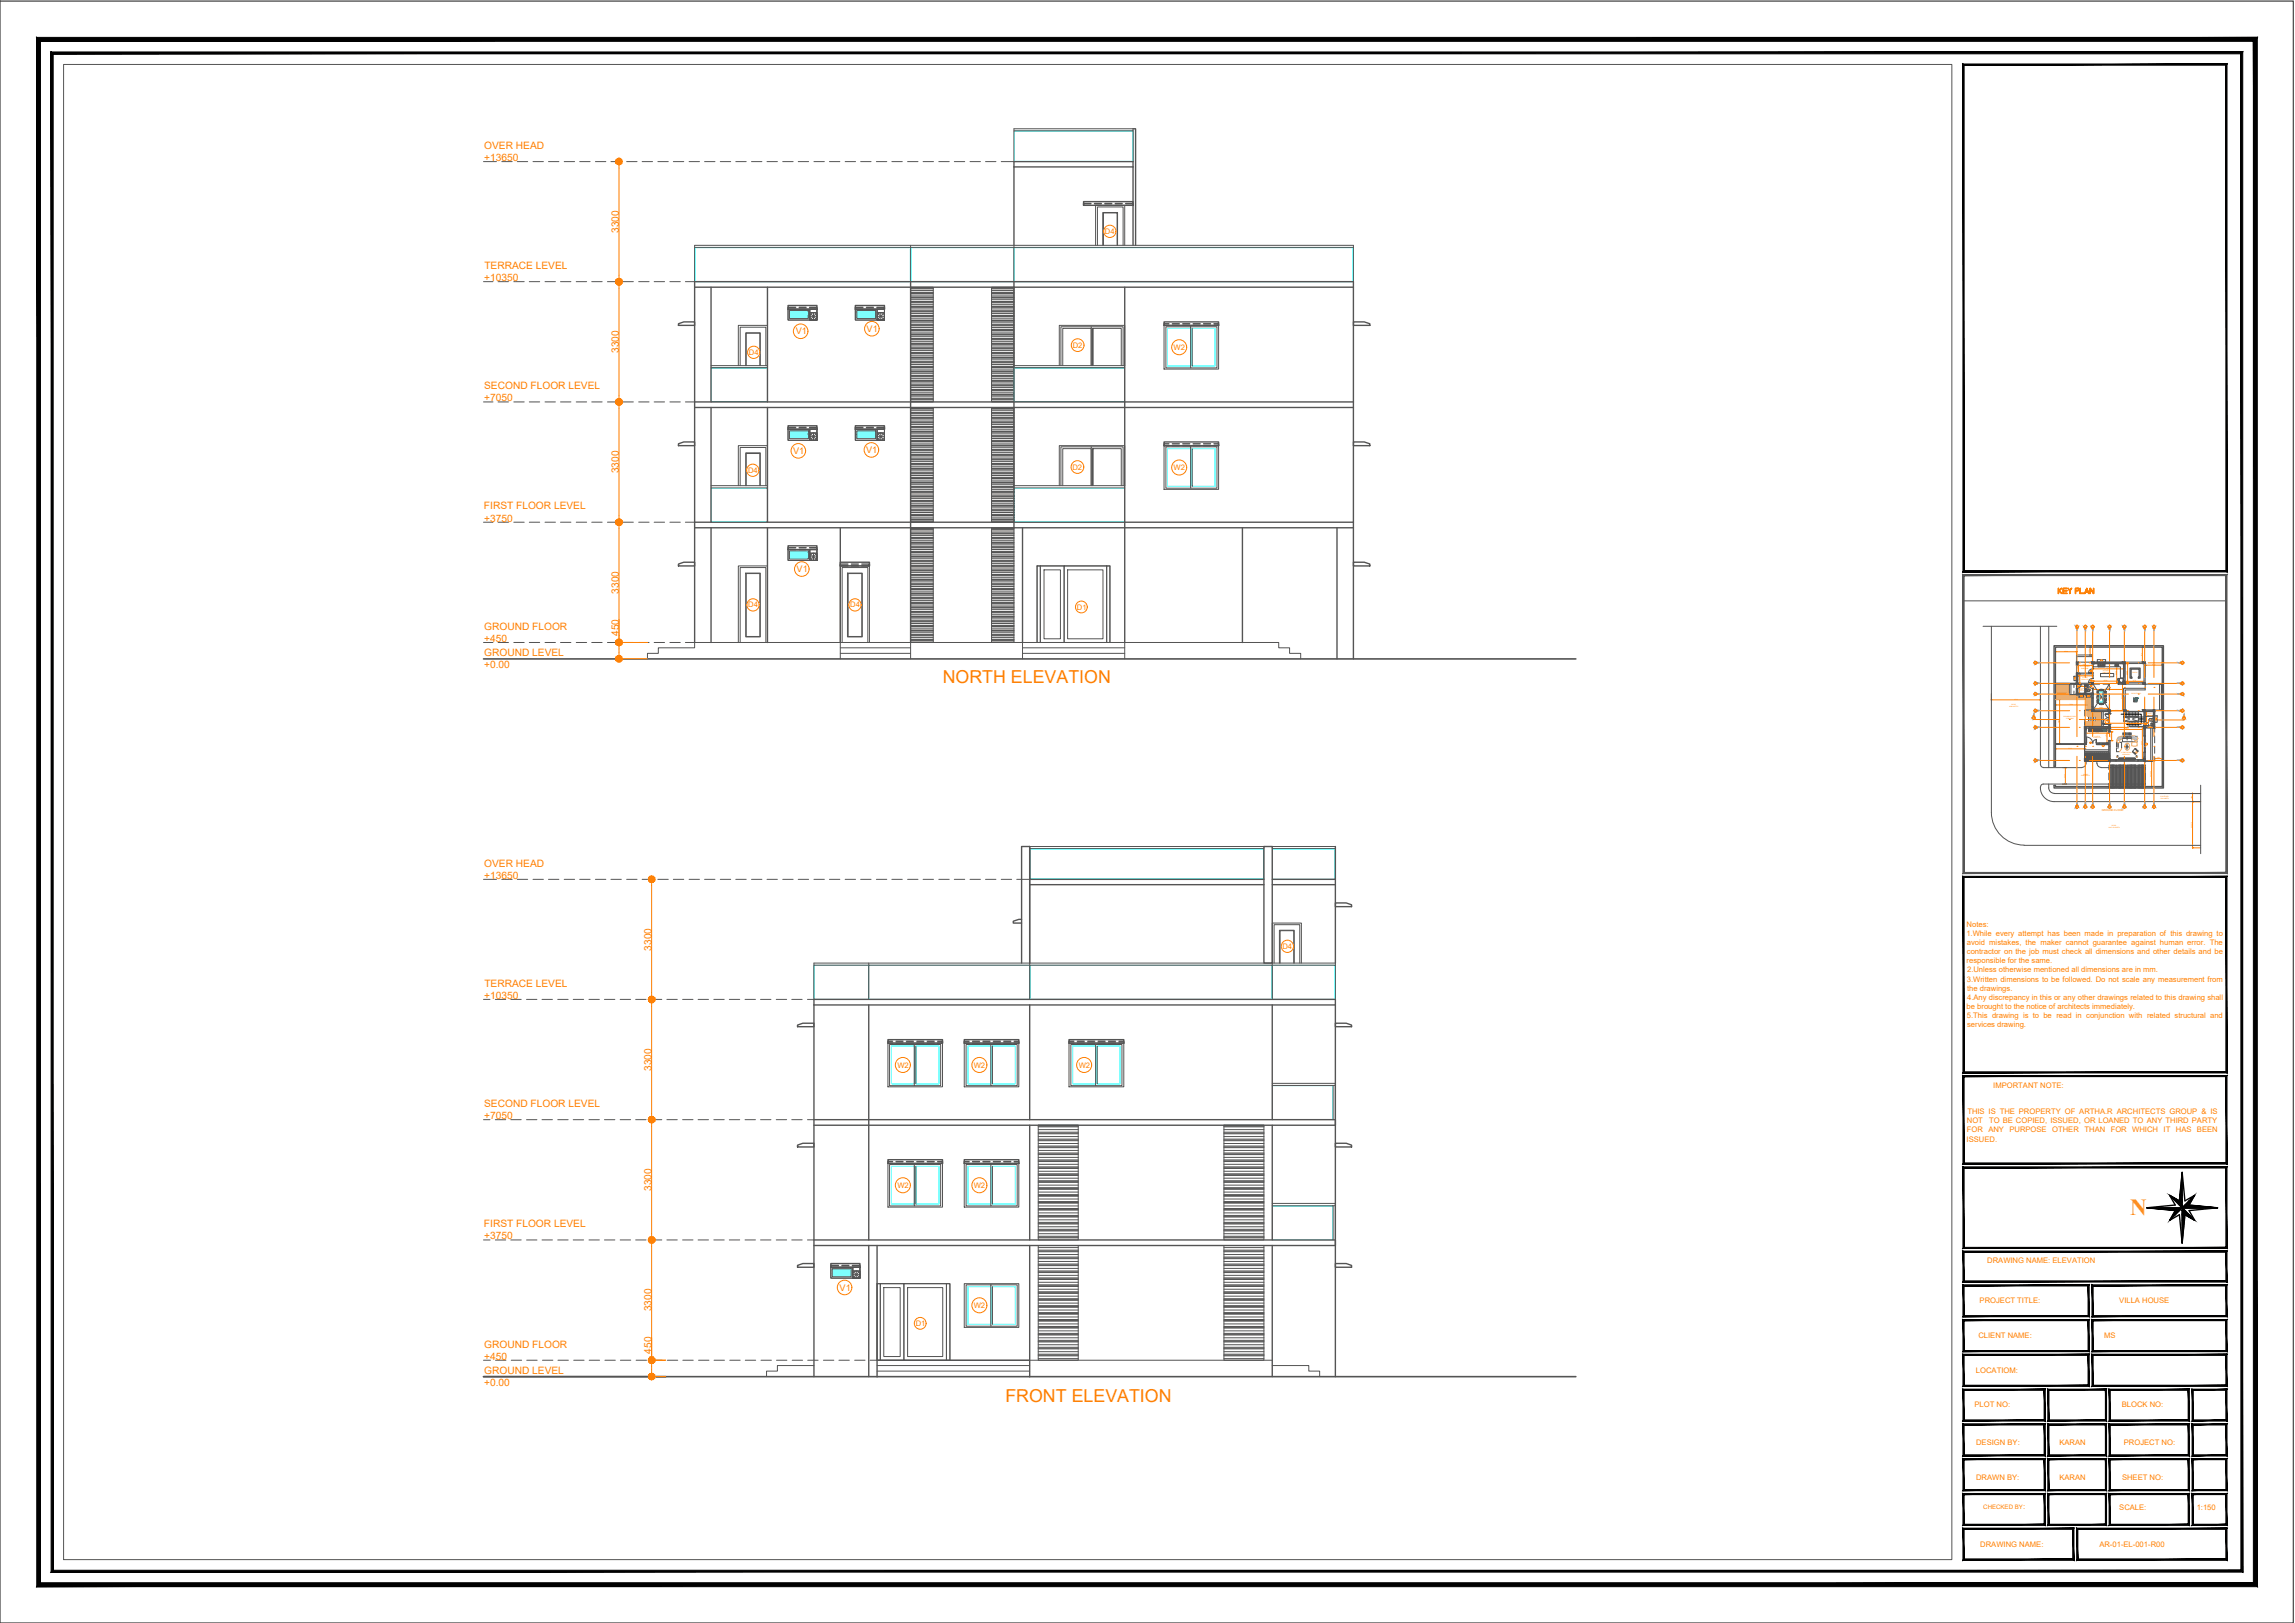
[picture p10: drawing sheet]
<svg xmlns="http://www.w3.org/2000/svg" width="420mm" height="297mm" viewBox="0 0 420 297" stroke-linecap="round" stroke-linejoin="round" font-family="sans-serif">
<defs><g id="words">
<text font-size="4.2" fill="#f8991e" x="390" y="222.3">N</text>
<g font-size="3.3" fill="#ff7f00">
<text x="172.6" y="124.9">NORTH ELEVATION</text>
<text x="184.1" y="256.5">FRONT ELEVATION</text>
</g>
<g font-size="1.9" fill="#ff7f00">
<text x="88.6" y="27.2">OVER HEAD</text>
<text x="88.6" y="29.4">+13650</text>
<text x="113.3" y="42.6" transform="rotate(-90 113.3 42.6)">3300</text>
<text x="88.6" y="51.5">+10350</text>
<text x="88.7" y="49.2">TERRACE LEVEL</text>
<text x="113.3" y="64.6" transform="rotate(-90 113.3 64.6)">3300</text>
<text x="88.6" y="71.2">SECOND FLOOR LEVEL</text>
<text x="88.6" y="73.5">+7050</text>
<text x="113.3" y="86.6" transform="rotate(-90 113.3 86.6)">3300</text>
<text x="88.6" y="93.2">FIRST FLOOR LEVEL</text>
<text x="88.6" y="95.5">+3750</text>
<text x="113.3" y="108.7" transform="rotate(-90 113.3 108.7)">3300</text>
<text x="88.6" y="115.3">GROUND FLOOR</text>
<text x="88.6" y="117.5">+450</text>
<text x="113.3" y="116.4" transform="rotate(-90 113.3 116.4)">450</text>
<text x="88.6" y="120.1">GROUND LEVEL</text>
<text x="88.6" y="122.3">+0.00</text>
<text x="88.6" y="158.6">OVER HEAD</text>
<text x="88.6" y="160.8">+13650</text>
<text x="119.3" y="174" transform="rotate(-90 119.3 174)">3300</text>
<text x="88.6" y="182.8">+10350</text>
<text x="88.7" y="180.6">TERRACE LEVEL</text>
<text x="119.3" y="196" transform="rotate(-90 119.3 196)">3300</text>
<text x="88.6" y="202.6">SECOND FLOOR LEVEL</text>
<text x="88.6" y="204.8">+7050</text>
<text x="119.3" y="218" transform="rotate(-90 119.3 218)">3300</text>
<text x="88.6" y="224.6">FIRST FLOOR LEVEL</text>
<text x="88.6" y="226.9">+3750</text>
<text x="119.3" y="240" transform="rotate(-90 119.3 240)">3300</text>
<text x="88.6" y="251.4">GROUND LEVEL</text>
<text x="88.6" y="246.6">GROUND FLOOR</text>
<text x="88.6" y="248.8">+450</text>
<text x="119.3" y="247.8" transform="rotate(-90 119.3 247.8)">450</text>
<text x="88.6" y="253.6">+0.00</text>
</g>
<g font-size="1.7" fill="#ff7f00">
<text x="145.7" y="61.2">V1</text>
<text x="158.7" y="60.8">V1</text>
<text x="145.2" y="83.1">V1</text>
<text x="158.6" y="83">V1</text>
<text x="145.8" y="104.8">V1</text>
<text x="153.7" y="236.2">V1</text>
</g>
<g font-size="1.4" fill="#ff7f00">
<text x="202.3" y="42.8">D4</text>
<text x="137.1" y="64.9">D4</text>
<text x="196.4" y="63.7">D2</text>
<text x="214.8" y="64.1">W2</text>
<text x="136.9" y="86.6">D4</text>
<text x="196.3" y="86.1">D2</text>
<text x="214.8" y="86.1">W2</text>
<text x="137" y="111.2">D4</text>
<text x="155.7" y="111.2">D4</text>
<text x="197.1" y="111.6">D1</text>
<text x="234.8" y="173.6">D4</text>
<text x="360" y="171.3">1.While every attempt has been made in preparation of this drawing to</text>
<text x="360" y="169.6">Notes:</text>
<text x="360.1" y="172.9">avoid mistakes, the maker cannot guarantee against human error. The</text>
<text x="360" y="176.3">responsible for the same.</text>
<text x="360.1" y="174.6">contractor on the job must check all dimensions and other details and be</text>
<text x="360.1" y="179.6">3.Written dimensions to be followed. Do not scale any measurement from</text>
<text x="360.1" y="178">2.Unless otherwise mentioned all dimensions are in mm.</text>
<text x="360" y="184.6">be brought to the notice of architects immediately.</text>
<text x="360.1" y="181.3">the drawings.</text>
<text x="360.1" y="183">4.Any discrepancy in this or any other drawings related to this drawing shall</text>
<text x="360.1" y="186.3">5.This drawing is to be read in conjunction with related structural and</text>
<text x="360.1" y="188">services drawing.</text>
<text x="164.3" y="195.4">W2</text>
<text x="178.3" y="195.4">W2</text>
<text x="197.5" y="195.4">W2</text>
<text x="360.2" y="203.9">THIS IS THE PROPERTY OF ARTHA.R ARCHITECTS GROUP &amp; IS</text>
<text x="364.9" y="199.1">IMPORTANT NOTE:</text>
<text x="360" y="208.9">ISSUED.</text>
<text x="360.1" y="205.6">NOT</text>
<text x="360.1" y="207.2">FOR</text>
<text x="364" y="207.2">ANY</text>
<text x="364.2" y="205.6">TO BE COPIED, ISSUED, OR LOANED TO ANY THIRD PARTY</text>
<text x="367.9" y="207.2">PURPOSE</text>
<text x="375.7" y="207.2">OTHER</text>
<text x="381.6" y="207.2">THAN</text>
<text x="386.4" y="207.2">FOR</text>
<text x="390.4" y="207.2">WHICH</text>
<text x="396.1" y="207.2">IT</text>
<text x="398.4" y="207.2">HAS</text>
<text x="402.2" y="207.2">BEEN</text>
<text x="164.3" y="217.5">W2</text>
<text x="178.3" y="217.5">W2</text>
<text x="363.8" y="231.1">DRAWING NAME: ELEVATION</text>
<text x="178.3" y="239.5">W2</text>
<text x="362.4" y="238.5">PROJECT TITLE:</text>
<text x="388" y="238.5">VILLA HOUSE</text>
<text x="167.6" y="242.7">D1</text>
<text x="362.2" y="244.9">CLIENT NAME:</text>
<text x="385.2" y="244.9">MS</text>
<text x="361.7" y="251.3">LOCATIOM:</text>
<text x="361.5" y="257.5">PLOT NO:</text>
<text x="388.5" y="257.5">BLOCK NO:</text>
<text x="361.8" y="264.4">DESIGN BY:</text>
<text x="377" y="264.4">KARAN</text>
<text x="388.8" y="264.4">PROJECT NO:</text>
<text x="361.8" y="270.9">DRAWN BY:</text>
<text x="377" y="270.9">KARAN</text>
<text x="388.5" y="270.8">SHEET NO:</text>
<text x="370.4" y="276.3">:</text>
<text x="388" y="276.4">SCALE:</text>
<text x="402.2" y="276.4">1:150</text>
<text x="362.5" y="283.2">DRAWING NAME:</text>
<text x="384.3" y="283.2">AR-01-EL-001-R00</text>
</g>
<text font-size="1.1" fill="#ff7f00" x="363.1" y="276.3">CHECKED BY</text>
<text font-size=".5" fill="#ff7f00" x="384.8" y="148.4">GROUND FLOOR</text>
<g font-size=".3" fill="#ff7f00">
<text x="377.9" y="119.2">3840</text>
<text x="380.2" y="114.8">1</text>
<text x="381.7" y="114.8">2</text>
<text x="382.7" y="119.5" transform="rotate(-90 382.7 119.5)">1470</text>
<text x="383" y="114.8">3</text>
<text x="386.1" y="114.8">4</text>
<text x="388.8" y="114.8">5</text>
<text x="392.6" y="114.8">6</text>
<text x="394.3" y="114.8">7</text>
<text x="372.4" y="121.4">A</text>
<text x="372.5" y="125.2">B</text>
<text x="379.8" y="124.2">V1</text>
<text x="380.5" y="122.5" transform="rotate(-90 380.5 122.5)">2000</text>
<text x="380.7" y="125.6">1275</text>
<text x="380.7" y="124.5" transform="rotate(-90 380.7 124.5)">1700</text>
<text x="380.7" y="122.2">UTILITY AREA</text>
<text x="381" y="122.5">2930*2000</text>
<text x="381" y="124.4">2700*1700</text>
<text x="381.3" y="124">STORE</text>
<text x="381.3" y="121.8">2930</text>
<text x="381.4" y="123.7">2700</text>
<text x="385" y="123.1">5580*3540</text>
<text x="385" y="122.8">KITCHEN</text>
<text x="385.2" y="124.7">4580</text>
<text x="385.7" y="122.4">5580</text>
<text x="387.5" y="123.5" transform="rotate(-90 387.5 123.5)">3540</text>
<text x="389.5" y="123.5" transform="rotate(-90 389.5 123.5)">3540</text>
<text x="390.4" y="123.3">POOJA</text>
<text x="390.4" y="124.7">3470</text>
<text x="392.2" y="120.1" transform="rotate(-90 392.2 120.1)">2770</text>
<text x="394" y="121.7">3110</text>
<text x="399.5" y="125.2">B</text>
<text x="399.5" y="121.4">A</text>
<text x="367.9" y="129.4">9000 WIDTH</text>
<text x="368.3" y="129">ROAD</text>
<text x="368.8" y="128.1">9000</text>
<text x="372.2" y="131.5">X</text>
<text x="372.4" y="127.1">C</text>
<text x="372.4" y="130.2">D</text>
<text x="376.7" y="127.1">POOL DECK</text>
<text x="377.8" y="131.3">SWIMMING POOL</text>
<text x="378.3" y="131.6">5790*8060</text>
<text x="378.9" y="129">5790</text>
<text x="380.7" y="126.4" transform="rotate(-90 380.7 126.4)">1700</text>
<text x="380.9" y="127.5">V1</text>
<text x="382.3" y="127.5">V1</text>
<text x="383.8" y="127.7">DINING AREA</text>
<text x="383.8" y="128">5360.59*4770</text>
<text x="384.4" y="129.7">2930</text>
<text x="385.4" y="126.1">5360,59</text>
<text x="387.3" y="130.1">2500</text>
<text x="388.6" y="127.9" transform="rotate(-90 388.6 127.9)">4770</text>
<text x="390.2" y="127.1">COURTYARD</text>
<text x="392.8" y="131">1500*2890</text>
<text x="393" y="131.9" transform="rotate(-90 393 131.9)">2890</text>
<text x="393" y="130.6">TOILET</text>
<text x="399.5" y="127.1">C</text>
<text x="399.5" y="130.2">D</text>
<text x="399.7" y="131.6">X</text>
<text x="372.5" y="133.2">E</text>
<text x="377.1" y="132.4" transform="rotate(-90 377.1 132.4)">8060</text>
<text x="378.7" y="137">5345</text>
<text x="383.3" y="135.2">4195*2770</text>
<text x="383.5" y="134.8">FOYER</text>
<text x="383.7" y="134.2">4195</text>
<text x="384.9" y="136.6">W1</text>
<text x="385.7" y="134.9" transform="rotate(-90 385.7 134.9)">2770</text>
<text x="386.6" y="135.1" transform="rotate(-90 386.6 135.1)">1600</text>
<text x="388.3" y="137.9">LIVING ROOM</text>
<text x="389.1" y="133.5">6200</text>
<text x="392.2" y="136.3" transform="rotate(-90 392.2 136.3)">6050</text>
<text x="393.1" y="132.9">1500</text>
<text x="399.5" y="133.2">E</text>
<text x="372.5" y="139.3">F</text>
<text x="378.1" y="142.3" transform="rotate(-90 378.1 142.3)">3000</text>
<text x="381" y="142.1">3000 WIDTH</text>
<text x="381.4" y="141.8">ROAD</text>
<text x="388.6" y="138.2">6200*6050</text>
<text x="393.9" y="142.1" transform="rotate(-90 393.9 142.1)">4679,98</text>
<text x="394.8" y="138.8">1380</text>
<text x="399.5" y="139.3">F</text>
<text x="380.2" y="147.9">1</text>
<text x="381.7" y="147.9">2</text>
<text x="383" y="147.9">3</text>
<text x="386.1" y="147.9">4</text>
<text x="388.8" y="147.9">5</text>
<text x="392.6" y="147.9">6</text>
<text x="394.3" y="147.9">7</text>
<text x="395.5" y="146.2">1500 WIDTH</text>
<text x="395.5" y="145.8">FOOTPATH</text>
<text x="401.4" y="146.3" transform="rotate(-90 401.4 146.3)">1500</text>
<text x="386.1" y="151.5">8443.13 WIDTH</text>
<text x="386.6" y="151.1">ROAD</text>
<text x="401.4" y="151.5" transform="rotate(-90 401.4 151.5)">8443,13</text>
</g>
<g font-size=".2" fill="#ff7f00">
<text x="382.7" y="122.9">D4</text>
<text x="382.7" y="125.6">D4</text>
<text x="382.7" y="124.7">D4</text>
<text x="384.6" y="121.1">W2</text>
<text x="385.7" y="131.9">D1</text>
<text x="394.5" y="131.7">V2</text>
<text x="382.6" y="136">D1</text>
<text x="392.7" y="132.5">D4</text>
<text x="392.8" y="136.3">D5</text>
</g>
</g></defs>
<!-- layer: S-DIM -->
<g fill="none" stroke="#ff7f00" stroke-width=".18">
<path d="M113.3 29.6h.1M113.3 30.8v19.6M113.3 51.5h.1M113.3 52.8v19.6M113.3 73.6h.1M113.3 74.8v19.6M113.3 95.6h.1M113.3 96.8v20.8M113.3 117.6h5.2M113.3 118.8v.6M376.3 119.3v.6M376.4 119.3h3.6"/>
<path d="M380.2 119.3v.6M382.7 118.4h.4M382.7 119.9h.4M382.7 118.5v1.3M392.2 118.5v2.6M392.2 118.4h.5M113.3 120.6h5.2M364.6 126.9v1.2M364.7 128.1h8.8M373.5 126.9v1.2M376.3 136.1h.8M376.3 136.3v.8"/>
<path d="M376.4 129h5.6M376.4 137.1h5.2M377.1 128h-.8v1M377.1 128.1v7.9M380.2 123.2h.3M380.2 121.8h2.8M380.4 125h.3M380.4 126.9h.3M380.4 123.7h2.6M380.4 125.6h1.2M380.5 121.2h-.3v.6M380.5 121.3v1.8"/>
<path d="M380.7 125.2h-.3v.4M380.7 125.3v1.5M380.7 123.3h-.3v.4M380.7 123.4v1.6M381.6 125.2v.4M381.6 136.3v.8M381.9 133.3v.9M382 134.2h4M382.1 128v1M383.1 121.2v.6M383.1 123.3v.4M383.2 122v.4"/>
<path d="M383.2 124.7v.5M383.2 126v.2M383.2 129.7v.2M383.3 122.4h5.4M383.3 124.7h4.4M383.3 129.7h2.7M383.3 126.2h5.2M385.7 133.3h.4v.9M385.7 136h.4M385.7 133.3v2.6M386.2 129.7v.2M386.3 129.9v.2"/>
<path d="M386.3 133v.5M386.3 133.9h.3M386.3 135.5h.3M386.4 133.5h6M386.4 130.1h2.3M386.6 134.1v1.4M387.5 121.4h1.3M387.5 125h1.3M387.5 121.5v3.4M387.8 124.7v.5M388.6 129.9h.2v.2M388.6 125.2h.2"/>
<path d="M388.6 125.3v4.6M388.8 122v.4M389 121.4h.5M389 124.7v.3h.5M389.1 124.7h3.3M389.5 121.6v3.2M392.2 133h.3v.5M392.2 139.1h.3M392.2 133.1v5.9M392.2 121.2h.5v.5M392.5 124.7v.3M392.7 132.9v.2h.3"/>
<path d="M392.7 130.2h.3M392.7 139.3h1.2M392.9 132.9h1.2M392.9 121.7h2.8M393 130.3v2.7M393.9 139.4v4.5M394.3 132.9v.2M394.5 138.8v.5M394.6 138.8h1.1M395.9 121.2v.5M395.9 138.8v.5M377.6 140.5h.5"/>
<path d="M377.6 143.5h.5M378.1 140.6v2.8M392.7 144h1.2M401.4 146.7h1.5M401.4 155.2h1.5M401.4 145.3v1.3M401.4 146.8v8.3M401.4 145.2h1.5M119.3 162.1v19.6M119.3 160.9h.1M119.3 184.1v19.6M119.3 182.9h.1"/>
<path d="M119.3 206.1v19.6M119.3 204.9h.1M119.3 228.1v20.8h2.6M119.3 226.9h.1M119.3 252h2.6M119.3 250.1v.6"/>
</g>
<!-- layer: 0 -->
<g fill="none" stroke="#ff7f00" stroke-width=".18">
<path d="M113.3 30.2v.6M113.3 50.4v.6M113.3 52.2v.6M113.3 72.4v.6M113.3 74.2v.6M113.3 94.4v.6M113.3 96.2v.6M113.3 116.4v.6M113.3 118.2v.6M113.3 119.4v.6M376.3 119.3h.1M376.3 119.2h.1"/>
<path d="M380 119.3h.1M380.1 119.2h.1M380.1 119.3h.1M380.2 119.2h.1M380.2 119.3h.1M382.6 119.9h.1M382.7 119.8h-.1M382.7 118.4l-.1 .1M382.7 118.4h.1M382.7 119.9h.1M382.7 118.4v.1M392.2 118.4h.1"/>
<path d="M392.2 118.5h.1M392.3 118.4h-.1M364.5 128l.1 .1M364.6 128v.1M364.6 128.1h.1M373.5 128.1h.1M373.5 128v.1M373.6 128l-.1 .1M376.3 129h.1M376.3 129.1h.1M376.3 137.1h.1M376.3 137h.1"/>
<path d="M377 128.1h.1M377 136.1h.1M377 136l.1 .1M377.1 128h-.1M377.1 128h.1M377.1 136v.1M377.1 128.1h.1M377.1 136h.1M377.1 136.1h.1M380.1 121.8h.1M380.1 121.7h.1M380.2 121.8h.1"/>
<path d="M380.2 121.7h.1M380.3 123.7h.1M380.3 125.6h.1M380.3 123.6v.1M380.4 123.7h.1M380.4 123.6h.1M380.4 125.6h.1M380.4 123.6v.1M380.5 121.2h.1M380.5 123.2h.1M380.5 121.1v.1M380.5 123.1v.1"/>
<path d="M380.5 123.1l.1 .1M380.5 121.1v.2M380.6 121.2h.1M380.6 125.2h.1M380.6 126.9h.1M380.7 125.2h.1M380.7 126.9h.1M380.7 125.3h.1M380.7 126.8v.1M380.7 125h.1M380.7 125.1h.1M380.7 123.3h.1"/>
<path d="M380.7 123.3v.1M381.6 137.1h.1M381.6 125.6h.1M381.6 137h.1M381.6 125.6l.1 .1M381.6 125.6v.1M381.7 137h.1M381.7 137.1h.1M381.8 134.2h.1M381.8 134.1h.1M382 134.2h-.1M382 129h.1"/>
<path d="M382.1 129h.1M382.1 129.1h.1M383 121.8h.1M383 123.7h.1M383 121.7h.1M383.1 123.6l-.1 .1M383.1 121.7h.1M383.1 123.6v.1M383.2 122.4h.1M383.2 126.2h.1M383.2 124.7h.1M383.2 129.7h.1"/>
<path d="M383.2 126.1h.1M383.2 124.6h.1M383.2 129.6h.1M383.3 122.4h.1M383.3 124.7h.1M383.3 129.7h.1M383.3 126.2h.1M385.7 136h.1M385.7 133.2v.1M385.7 133.2h.1M385.7 135.9v.1M385.8 133.3h-.1"/>
<path d="M385.8 136h.1M385.8 133.2l-.1 .1M386 134.2h.1M386 129.7h.2M386.1 134.2h.1M386.1 129.6l.1 .1M386.2 129.6v.1M386.2 133.5h.2M386.2 130.1h.1M386.2 130.1h.2M386.3 130h.1M386.3 133.5h.1"/>
<path d="M386.3 130.1h.1M386.5 133.9h.1M386.5 134h.1M386.5 135.5h.1M386.5 135.6h.1M386.6 135.5h.1M386.6 134v.1M386.6 134h.1M386.6 133.9h.1M386.6 135.6h.1M387.5 121.4h.1M387.5 124.9v.1"/>
<path d="M387.5 125h.1M387.6 121.5h-.1M387.6 125h.1M387.6 124.9v.1M387.8 124.7h.1M387.8 124.6l-.1 .1M387.8 124.6l.1 .1M388.5 126.2h.1M388.5 125.2h.1M388.5 129.9h.1M388.5 126.1h.1M388.6 129.9h.1"/>
<path d="M388.6 125.2h.1M388.6 125.2v.1M388.6 126.2h.1M388.6 129.9l-.1 .1M388.6 126.1h.1M388.7 130.1h.1M388.7 122.4h.1M388.8 122.4h.1M388.8 130h.1M388.8 122.4v.1M388.8 130.1h.1M389 124.7h.1"/>
<path d="M389.1 124.7h.1M389.5 121.5v.1M389.5 124.8v.1M392.2 133h.1M392.2 139.1h.1M392.2 121.2h.1M392.2 139h.1M392.2 121.1h.1M392.2 133.1h.1M392.3 139.1h.1M392.3 121.2h.1M392.4 133.5h.2"/>
<path d="M392.4 124.7h.2M392.5 133.5h.1M392.5 124.7h.1M392.7 132.9h.1M392.7 132.8v.1M392.7 121.8h.1M392.7 121.7h.1M392.7 121.7v.1M392.8 132.9h.1M392.8 121.8h.1M392.8 121.7h.1M392.8 132.8l.1 .1"/>
<path d="M392.9 130.2h.1M392.9 133.1h.1M393 130.2h.1M393 133h.1M393 133.1h.1M393 130.2v.1M393.9 139.3h.1M394 139.3l-.1 .1M394.1 132.9h.1M394.2 132.9h.1M394.2 132.8l.1 .1M394.3 132.8v.1"/>
<path d="M394.3 132.9h.1M394.4 138.8h.1zM394.5 138.8h.1M395.7 121.7l.2 .1M395.8 138.8h.1M395.8 138.9h.1M395.8 121.7l.1 .1M395.9 121.7h.1M395.9 138.8h-.2M378.1 140.5h.1M378.1 143.5h.1M378.1 140.5v.1"/>
<path d="M378.1 143.4v.1M378.2 140.5h.1M378.2 143.5h.1M393.9 143.9h.1M393.9 144h.1M401.4 146.7h.1M401.4 145.1v.2M401.4 155.1v.1M401.4 146.8h.1M401.4 155.1h.1M401.4 145.1v.1M401.4 146.6v.1"/>
<path d="M401.4 155.2h.1M401.4 145.2v.1M401.4 145.2h.1M119.3 161.5v.6M119.3 181.7v.6M119.3 183.5v.6M119.3 203.7v.6M119.3 205.5v.6M119.3 225.7v.6M119.3 227.5v.6M119.3 247.7v.6M119.3 249.5v.6"/>
<path d="M119.3 250.7v.6"/>
</g>
<!-- layer: Level -->
<g fill="none" stroke="#545454" stroke-width=".18">
<path d="M153.8 119.6h12.9M153.8 118.6h12.9M153.8 117.6v3M166.7 117.6v3M187.2 119.6h18.7M187.2 118.6h18.7M187.2 117.6v3M205.9 117.6v3M118.5 120.6v-1h2v-1h6.7v-1h106.9v1h2v1h2v1M378.8 125.2h1.4v1.9h-1.4zM379.1 125.2v1.9M380.2 121.2v-1.3h2.9v1.3"/>
<path d="M380.2 120.2h2.9M381.6 136.3v1.6h4.5M381.6 137.2h4.5M381.6 137.5h4.5M382.4 131.1v1M382.7 131.1v1M383 121.2h-2.8v2M383 131.1v1M383.2 121.4h5.6v2.7h-.6v-2.1h-5zM383.3 131.1v1M383.6 131.1v1M384.6 123.3h2.4v.6h-2.4z"/>
<path d="M384.8 130.2v2.8M385.1 130.2v2.8M386.1 130.7v1.8M389 121.2h3.7v4h-3.7M389 121.4h3.5v3.6h-3.5M390.6 127.7h.6v.8h-.6zM390.7 127.8h.5v.6h-.5zM392.7 126h-3.9v3.9M392.7 134.7v3M393.7 133.3v6M394 133.3v6h-1.3M394.5 129.9h1.4"/>
<path d="M395.9 125.2h-3.2v1.1h-3.6v3.6M149 249.9h-6.7v1h-2v1.1M160.6 250.9h27.9M160.6 249.9h27.9M188.5 248.9h-27.9h72.3M232.9 249.9h6.7v1h2v1.1"/>
</g>
<!-- layer: Furniture -->
<g fill="none" stroke="#545454" stroke-width=".18">
<path d="M166.7 52.6h4.2v21h-4.2zM181.5 52.6h4.1v21h-4.1zM166.7 74.6h4.2v21h-4.2zM181.5 74.6h4.1v21h-4.1zM166.7 96.6h4.2v21h-4.2zM181.5 96.6h4.1v21h-4.1zM382.4 133.3h.1M382.4 133.4h.1M382.4 133.5h.1M382.4 133.6h.1M382.4 133.7h.1M382.4 133.3h.3"/>
<path d="M382.4 133.4h.3M382.4 133.5h.3M382.4 133.6h.3M382.4 133.7h.3M382.4 133.8h.3M382.4 133.3v.5M382.4 133.8h.1M382.4 133.3h.2M382.4 133.4h.2M382.4 133.5h.2M382.4 133.6h.2M382.4 133.9h.1"/>
<path d="M382.4 133.3h3.1M382.5 133.2l-.1 .1M382.7 133.3h.1M382.7 133.3h1.7M382.7 133.4h.1M382.7 133.5h.1M382.7 133.6h.1M382.7 133.7h1.7M382.7 133.8h.1M382.7 133.9h.1M382.7 133.7h.1M382.7 133.4h.2"/>
<path d="M382.7 133.5h.2M382.7 133.6h.2M382.7 133.8h.2M382.8 133.3h.2M382.8 133.4h.2M382.8 133.5h.2M382.8 133.6h.2M382.8 133.8h.2M383 133.3h.1M383 133.4h.1M383 133.5h.1M383 133.6h.1"/>
<path d="M383 133.8h.1M383 133.7h.1M383 133.9h.1M383.1 133.3h.2M383.1 133.4h.2M383.1 133.5h.2M383.1 133.6h.2M383.1 133.8h.2M383.1 133.4h.1M383.1 133.5h.1M383.1 133.6h.1M383.1 133.8h.1"/>
<path d="M383.3 133.3h.1M383.3 133.4h.1M383.3 133.5h.1M383.3 133.6h.1M383.3 133.8h.1M383.3 133.7h.1M383.3 133.9h.1M383.4 133.3h.2M383.4 133.4h.2M383.4 133.5h.2M383.4 133.6h.2M383.4 133.8h.2"/>
<path d="M383.6 133.3h.1M383.6 133.4h.1M383.6 133.5h.1M383.6 133.6h.1M383.6 133.8h.1M383.6 133.9h.1M383.7 133.3h.1M383.7 133.4h.1M383.7 133.5h.1M383.7 133.6h.1M383.7 133.7h.1M383.7 133.8h.1"/>
<path d="M383.7 133.4h.2M383.7 133.5h.2M383.7 133.6h.2M383.7 133.8h.2M383.8 133.3h.2M383.8 133.4h.2M383.8 133.5h.2M383.8 133.6h.2M383.8 133.8h.2M384 133.3h.1M384 133.4h.1M384 133.5h.1"/>
<path d="M384 133.6h.1M384 133.8h.1M384 127.3h.1M384 127.4h.1M384 126.6h.1M384 126.7h.1M384 127h.1M384 127.1h.1M384 128.5h.1M384 128.6h.1M384 128.1h.1M384 128.2h.1"/>
<path d="M384 127.8h.1M384 127.7h.1M384 126.7v.3M384 127.4v.3M384 128.2v.3M384 126.6v.4M384 127.3v.5M384 128.1v.5M384 133.7h.1M384 133.9h.1M384 128.1v.4M384 133.3h.3"/>
<path d="M384 133.4h.3M384 133.5h.3M384 133.6h.3M384 133.8h.3M384.1 133.4h.2M384.1 133.5h.2M384.1 133.6h.2M384.1 133.8h.2M384.1 121.4h1.2v.6h-1.2zM384.1 126.4h1.1v2.4h-1.1zM384.1 121.5v.4M384.1 126.6h-.1"/>
<path d="M384.2 121.9h1.1M384.2 126.5h1v2.2h-1zM384.2 121.4h1M384.2 121.6l.1 .3M384.2 121.4v.1M384.3 121.9h.2M384.3 121.5h.2M384.3 133.3h.1M384.3 133.4h.1M384.3 133.5h.1M384.3 133.6h.1M384.3 133.8h.1"/>
<path d="M384.3 133.9h.1M384.3 121.5l-.1 .1M384.3 133.7h.1M384.3 126.6h.7v2h-.7zM384.4 133.3h1.2M384.4 133.7h.7M384.4 133.8h1.2M384.4 133.4h.2M384.4 133.5h.2M384.4 133.6h.2M384.4 133.8h.2M384.4 121.7h.1"/>
<path d="M384.4 126.2h.1M384.4 126.3h.1M384.4 128.9h.1M384.4 133.3h.2M384.4 126.3v.1M384.4 128.8v.1M384.5 126.2h.4M384.5 128.9h.4M384.5 121.5h.1M384.5 126.2h.1M384.5 126.3h.1M384.5 128.9h.1"/>
<path d="M384.6 121.8l-.1 .1M384.6 121.8v.1M384.6 121.6v.2M384.6 121.7h.1M384.6 133.3h.1M384.6 133.4h.1M384.6 133.5h.1M384.6 133.6h.1M384.6 133.8h.1M384.7 121.9h.1M384.7 121.5h.1M384.7 133.3h.1"/>
<path d="M384.7 133.4h.1M384.7 133.5h.1M384.7 133.6h.1M384.7 133.7h.1M384.7 133.8h.1M384.7 133.9h.1M384.7 133.3h.2M384.7 133.4h.2M384.7 133.5h.2M384.7 133.6h.2M384.7 133.8h.2M384.8 133.4h.2"/>
<path d="M384.8 133.5h.2M384.8 133.6h.2M384.8 133.8h.2M384.9 121.5l.3 .1M384.9 126.2h.1M384.9 128.9h.1M384.9 121.8h.3h-.3M384.9 121.7h.3h-.3M384.9 126.3h.1M384.9 121.9h.3M384.9 121.8h.3M384.9 121.7h.3"/>
<path d="M384.9 121.8v.1M384.9 133.3h.1M384.9 121.5h.3M384.9 126.3v.1M384.9 128.8v.1M385 133.3h.1M385 133.4h.1M385 133.5h.1M385 133.6h.1M385 133.7h.1M385 133.8h.1M385 133.9h.1"/>
<path d="M385 133.3h.2M385 133.8h.2M385.1 133.4h.1M385.1 133.8h.2M385.2 121.6h-.3v.2M385.2 127.3h.2v.5M385.2 127.8h.2M385.2 128.1h.2M385.2 128.6h.2M385.2 127.1h.2M385.2 126.6h.2M385.3 121.4v.6h-1.1v-.5h1.1"/>
<path d="M385.3 133.3h.1M385.3 133.8h.1M385.3 133.9h.1M385.3 121.6v.3M385.3 133.4h.1M385.4 133.4h.1M385.4 133.4h.2M385.4 133.7h.2M385.4 133.8h.2M385.4 128.1v.4M385.4 126.6v.4M385.4 127.3v.5"/>
<path d="M385.4 133.5h.1M385.4 128.1h.1M385.4 128.2h.1M385.4 128.5h.1M385.4 128.6h.1M385.4 127h.1M385.4 127.1h.1M385.4 127.8h.1M385.4 127.7h.1M385.4 127.4h.1M385.4 127.3h.1M385.4 126.6h.1"/>
<path d="M385.4 126.7h.1M385.4 133.3h.1M385.4 133.6h.1M385.4 133.8h.1M385.4 126.7v.3M385.4 127.4v.3M385.4 128.2v.3M385.4 127.7v.1M385.4 128.1v.5M385.4 133.5h.2M385.4 133.6h.2M385.5 133.2l.1 .1"/>
<path d="M385.6 133.3h.1M385.6 133.4h.1M385.6 133.5h.1M385.6 133.6h.1M385.6 133.7h.1M385.6 133.8h.1M385.6 133.3v.5M385.6 133.8l-.1 .1h-3l-.1-.1h.2M387.2 121.9h.6M387.2 121.4h.1M387.2 121.9h.1M387.2 121.4h.6"/>
<path d="M387.2 121.4v.5M387.3 121.6h.1M387.3 121.8h.1M387.3 121.5l.1 .1zM387.3 121.7v.2zM387.3 121.8h.1zM387.3 121.6l.1 .1M387.3 121.8l.1 .1M387.4 121.9h.1M387.4 121.5h.1M387.4 121.7l-.1 .1M387.4 121.5h-.1"/>
<path d="M387.5 121.9h.1M387.5 121.7h.1M387.5 138.5l.1-.2h.2l-.1 .3M387.5 135.9v1.7h.5M387.5 138.5l.1 .1M387.6 121.7h.1M387.6 121.5h.1M387.6 121.5l.1 .1zM387.6 121.9h.1M387.6 121.7v.2zM387.6 121.8h.1zM387.6 135.9v1"/>
<path d="M387.6 124.3l.3 .5M387.6 121.6h.1M387.6 121.8h.1M387.6 121.8v.1M387.6 124.3l.4-.1v.7M387.7 121.8h.1M387.7 121.6h.1M387.8 121.4h.1M387.8 121.9h.1M387.8 121.4v.5M387.8 136v.9h-.3M387.9 139.1h3v-.3h-3v.3v-.3h3v.3h-3h3"/>
<path d="M387.9 124.2h.1M387.9 139h3M387.9 124.2v.7h.8v-.7M387.9 124.2h.8v.7M387.9 124.8h.1M387.9 135.9h.5v1M388 124.8h.1M388 124.8l-.1-.6 .1 .6M388 124.8h-.1M388.5 135.2h1.8M388.6 134.9h1.7M388.6 134.3h.4z"/>
<path d="M388.6 134.9v.3M388.7 134.1h1.4v.4h-1.4zM388.7 124.7h.1M388.7 124.6h.1M389 134.1v.4zM389 134.3h.8M389.2 136.6v.1M389.2 136.7h.4M389.4 136.3v.8M389.4 134.8v.7M389.5 134.9v.3M389.6 136.6v.1"/>
<path d="M389.8 134.1v.4zM389.8 134.4l.4-.1zM390.2 134.9v.3M390.3 135.5v-.7h-1.7v.9h2.6M390.8 128.2h.1zM390.9 137h.1M390.9 137l-.5 .6M390.9 128.2h-.1h.1M390.9 134.8h.4M391 137.9l-.6-.4 .5 .6v-.1M391.3 138.5l-.1 .1M391.3 138.5l-.1-.2h-.2l.1 .3"/>
<path d="M391.4 137.5l-.5-.5 .4 .5M190.1 205.9h7.3v21h-7.3zM224.1 205.9h7.3v21h-7.3zM190.1 228h7.3v20.9h-7.3zM224.1 228h7.3v20.9h-7.3z"/>
<circle cx="385.3" cy="133.5" r=".19"/>
<circle cx="387.4" cy="121.6" r=".09"/>
<circle cx="387.4" cy="121.8" r=".1"/>
<circle cx="387.6" cy="121.6" r=".09"/>
<circle cx="387.7" cy="121.8" r=".1"/>
</g>
<!-- layer: Hidden -->
<g fill="none" stroke="#545454" stroke-width=".18">
<path d="M88.5 29.6h2.4M91.9 29.6h1.9M94.7 29.6h1.9M97.6 29.6h1.9M100.4 29.6h1.9M103.3 29.6h1.9M106.1 29.6h1.9M109 29.6h1.9M111.8 29.6h1.9M114.7 29.6h1.9M117.6 29.6h1.9M120.4 29.6h1.9"/>
<path d="M123.3 29.6h1.9M126.2 29.6h1.9M129 29.6h1.9M131.9 29.6h1.9M134.7 29.6h1.9M137.6 29.6h1.9M140.4 29.6h1.9M143.3 29.6h1.9M146.1 29.6h1.9M149 29.6h1.9M151.8 29.6h2M154.7 29.6h1.9"/>
<path d="M157.6 29.6h1.9M160.4 29.6h1.9M163.3 29.6h1.9M166.2 29.6h1.9M169 29.6h1.9M171.9 29.6h1.9M174.7 29.6h1.9M177.6 29.6h1.9M180.4 29.6h1.9M183.3 29.6h2.3M88.5 51.5h1.8M91.2 51.5h1.9"/>
<path d="M94.1 51.5h1.9M96.9 51.5h1.9M99.8 51.5h1.9M102.6 51.5h1.9M105.5 51.5h1.9M108.3 51.5h1.9M111.2 51.5h1.9M114 51.5h2M116.9 51.5h1.9M119.8 51.5h1.9M122.6 51.5h1.9M125.5 51.5h1.7"/>
<path d="M199.8 59.8h-5.6v7.1M88.5 73.6h1.8M91.2 73.6h1.9M94.1 73.6h1.9M96.9 73.6h1.9M99.8 73.6h1.9M102.6 73.6h1.9M105.5 73.6h1.9M108.3 73.6h1.9M111.2 73.6h1.9M114 73.6h2M116.9 73.6h1.9"/>
<path d="M119.8 73.6h1.9M122.6 73.6h1.9M125.5 73.6h1.7M135.2 66.9v-7.4h5.3v7.4M135.5 66.9v-7h4.7v7M136.5 66.9v-6h2.7v6M136.6 66.9v-5.9h2.5v5.9M193.9 66.9v-7.4h12v7.4M194.6 66.9v-6.8h5.2v6.8v-7.1h5.8v7.1M200.1 60.1v6.8v-6.8h5.2v6.8M88.5 95.6h1.8M91.2 95.6h1.9"/>
<path d="M94.1 95.6h1.9M96.9 95.6h1.9M99.8 95.6h1.9M102.6 95.6h1.9M105.5 95.6h1.9M108.3 95.6h1.9M111.2 95.6h1.9M114 95.6h2M116.9 95.6h1.9M119.8 95.6h1.9M122.6 95.6h1.9M125.5 95.6h1.7"/>
<path d="M135.2 88.9v-7.3h5.3v7.3M135.5 88.9v-7h4.7v7M136.5 88.9v-6h2.7v6M136.6 88.9v-5.9h2.5v5.9M193.9 88.9v-7.3h12v7.3M194.6 88.9v-6.8h5.2v6.8v-7.1h5.8v7.1M199.8 81.8h-5.6v7.1M200.1 82.1v6.8v-6.8h5.2v6.8M88.5 117.6h1.8M91.2 117.6h1.9M94.1 117.6h1.9M96.9 117.6h1.9"/>
<path d="M99.8 117.6h1.9M102.6 117.6h1.9M105.5 117.6h1.9M108.3 117.6h1.9M111.2 117.6h1.9M114 117.6h2M116.9 117.6h1.9M119.8 117.6h1.9M122.6 117.6h1.9M125.5 117.6h1.7M135.2 117.6v-14h5.3v14M135.5 117.6v-13.7h4.7v13.7"/>
<path d="M136.5 104.9h2.7v11.7h-2.7zM136.6 105h2.5v11.5h-2.5zM189.9 103.6h.6v14h-.6zM189.9 103.6h13.3v14M189.9 103.6v14M190.5 103.6h4.3v14h-4.3zM191.1 104.3h3v12.6h-3zM194.8 103.6h7.8v14h-7.8zM195.5 104.3h6.4v12.6h-6.4zM202.6 103.6h.6v14h-.6zM379.7 123.8h.5v.8h-.5zM379.7 126.5v.6h.5v-.6"/>
<path d="M379.7 125.8v-.6h.5v.6M380.6 127.1h.8v.5h-.8zM381.6 138.2h4.5v.3h-4.5zM381.6 138.1v1.2h1.1M381.6 131.7v1.1M381.6 136.3v1.1M381.9 138.8h4.2v.3h-4.2zM382 127.1h.8v.5h-.8zM383 129.9h-1.4v1.1M383.2 125.2h1.2M383.3 139.3h1.3M384 120.7h1.5v.5h-1.5z"/>
<path d="M385 125.2h1.2v1.1M385.2 139.3h1.1M386.2 126.9v1.3M386.2 128.8v1.1M389.8 131.2h-1v.8h1M390.5 131.2h1v.8h-1M394.5 138.5v.8h-1.8M394.5 131h.4v1.2h-.4zM394.5 133.3v.8M394.5 134.7v1.3M394.5 136.6v1.3M395.4 125.2h.5h-.2v4.7h.2v-4.7v4.7h-.5z"/>
<path d="M386.1 143.4v.8h1.1M386.1 141.5v1.2M386.2 140v4.2M386.5 140v4.2M386.7 140v4.2M386.8 140v4.2M387 140v4.2M387.2 140h-1.1v.8M387.2 140v4.2M387.3 140v4.2M387.5 140v4.2M387.7 140v4.2"/>
<path d="M387.8 140v4.2M387.8 144.2h1.3M387.8 140h1.3M388 140v4.2M388.2 140v4.2M388.5 140v4.2M388.7 140v4.2M389 140v4.2M389.2 140v4.2M389.3 140v4.2M389.5 140v4.2M389.7 140h1.3v4.2h-1.3z"/>
<path d="M389.8 140v4.2M390 140v4.2M390.2 140v4.2M390.3 140v4.2M390.5 140v4.2M390.7 140v4.2M391.2 140v4.2M391.5 140v4.2M391.6 140h1.1v4.2M391.7 140v4.2M391.8 140v4.2M392 140v4.2"/>
<path d="M392.2 140v4.2M392.5 140v4.2M392.7 143.4v.8h-1.1M88.5 160.9h2.4M91.9 160.9h1.9M94.7 160.9h1.9M97.6 160.9h1.9M100.4 160.9h1.9M103.3 160.9h1.9M106.1 160.9h1.9M109 160.9h1.9M111.8 160.9h1.9"/>
<path d="M114.7 160.9h1.9M117.6 160.9h1.9M120.4 160.9h1.9M123.3 160.9h1.9M126.2 160.9h1.9M129 160.9h1.9M131.9 160.9h1.9M134.7 160.9h1.9M137.6 160.9h1.9M140.4 160.9h1.9M143.3 160.9h1.9M146.1 160.9h1.9"/>
<path d="M149 160.9h1.9M151.8 160.9h2M154.7 160.9h1.9M157.6 160.9h1.9M160.4 160.9h1.9M163.3 160.9h1.9M166.2 160.9h1.9M169 160.9h1.9M171.9 160.9h1.9M174.7 160.9h1.9M177.6 160.9h1.9M180.4 160.9h1.9"/>
<path d="M183.3 160.9h1.9M186.1 160.9h2.4M88.5 182.9h1.2M90.7 182.9h1.9M93.5 182.9h1.9M96.4 182.9h1.9M99.2 182.9h1.9M102.1 182.9h1.9M104.9 182.9h1.9M107.8 182.9h1.9M110.7 182.9h1.9M113.5 182.9h1.9"/>
<path d="M116.4 182.9h1.9M119.3 182.9h1.9M122.1 182.9h1.9M125 182.9h1.9M127.8 182.9h1.9M130.7 182.9h1.9M133.5 182.9h1.9M136.4 182.9h1.9M139.2 182.9h1.9M142.1 182.9h1.9M144.9 182.9h2M147.8 182.9h1.2"/>
<path d="M88.5 204.9h1.2M90.7 204.9h1.9M93.5 204.9h1.9M96.4 204.9h1.9M99.2 204.9h1.9M102.1 204.9h1.9M104.9 204.9h1.9M107.8 204.9h1.9M110.7 204.9h1.9M113.5 204.9h1.9M116.4 204.9h1.9M119.3 204.9h1.9"/>
<path d="M122.1 204.9h1.9M125 204.9h1.9M127.8 204.9h1.9M130.7 204.9h1.9M133.5 204.9h1.9M136.4 204.9h1.9M139.2 204.9h1.9M142.1 204.9h1.9M144.9 204.9h2M147.8 204.9h1.2M88.5 226.9h1.2M90.7 226.9h1.9"/>
<path d="M93.5 226.9h1.9M96.4 226.9h1.9M99.2 226.9h1.9M102.1 226.9h1.9M104.9 226.9h1.9M107.8 226.9h1.9M110.7 226.9h1.9M113.5 226.9h1.9M116.4 226.9h1.9M119.3 226.9h1.9M122.1 226.9h1.9M125 226.9h1.9"/>
<path d="M127.8 226.9h1.9M130.7 226.9h1.9M133.5 226.9h1.9M136.4 226.9h1.9M139.2 226.9h1.9M142.1 226.9h1.9M144.9 226.9h2M147.8 226.9h1.2M160.6 234.9h.6v14h-.6zM161.2 234.9h4.3v14h-4.3zM161.8 235.7h3v12.6h-3zM165.5 234.9h7.8v14h-7.8z"/>
<path d="M166.2 235.7h6.4v12.6h-6.4zM173.3 234.9h.6v14h-.6zM88.5 248.9h1.3M90.7 248.9h1.9M93.6 248.9h1.9M96.4 248.9h1.9M99.3 248.9h1.9M102.2 248.9h1.9M105 248.9h1.9M107.9 248.9h1.9M110.7 248.9h1.9M113.6 248.9h1.9"/>
<path d="M116.5 248.9h1.9M119.3 248.9h1.9M122.2 248.9h1.9M125 248.9h1.9M127.9 248.9h1.9M130.7 248.9h1.9M133.6 248.9h1.9M136.4 248.9h1.9M139.3 248.9h1.9M142.2 248.9h1.9M145 248.9h1.9M147.9 248.9h1.9"/>
<path d="M150.7 248.9h2M153.6 248.9h1.9M156.5 248.9h1.9M159.3 248.9h1.3v-14h13.3v14"/>
</g>
<!-- layer: Swiming Deck -->
<g fill="none" stroke="#dda56e" stroke-width=".18">
<path d="M376.3 128h5.8v3.1h1.8v1h-2.3v.9M376.3 125.2h2.5M376.3 125.3h2.5M376.3 125.4h2.5M376.3 125.5h2.5M376.3 125.6h2.5M376.3 125.7h2.5M376.3 125.8h2.5M376.3 125.9h2.5M376.3 126h2.5M376.3 126.1h2.5M376.3 126.2h2.5"/>
<path d="M376.3 126.3h2.5M376.3 126.4h2.5M376.3 126.5h2.5M376.3 126.6h2.5M376.3 126.7h2.5M376.3 126.8h2.5M376.3 126.9h2.5M376.3 127h2.5M376.3 127.1h2.5M376.3 127.2h6.7M376.3 127.3h6.7M376.3 127.4h6.7"/>
<path d="M376.3 127.5h6.7M376.3 127.7h6.7M376.3 127.8h6.7M376.3 127.9h6.7M376.3 128h6.7M381.6 132.2h3.2M381.6 132.3h3.2M381.6 132.4h3.2M381.6 132.5h3.2M381.6 132.6h3.2M381.6 132.7h3.2M381.6 132.8h3.2"/>
<path d="M381.6 132.9h3.2M381.6 133h3.2M382.1 128.1h.9M382.1 128.2h.9M382.1 128.3h.9M382.1 128.4h.9M382.1 128.5h.9M382.1 128.6h.9M382.1 128.7h.9M382.1 128.8h.9M382.1 128.9h.9M382.1 129h.9"/>
<path d="M382.1 129.1h.9M382.1 129.2h.9M382.1 129.3h.9M382.1 129.4h.9M382.1 129.5h.9M382.1 129.6h.9M382.1 129.7h.9M382.1 129.8h.9M382.1 129.9h.9M382.1 130h.9M382.1 130.1h.9M382.1 130.2h.9"/>
<path d="M382.1 130.2h2.7M382.1 130.3h2.7M382.1 130.4h2.7M382.1 130.5h2.7M382.1 130.6h2.7M382.1 130.7h2.7M382.1 130.8h2.7M382.1 130.9h2.7M382.1 131h2.7M383.9 131.1h.9M383.9 131.2h.9M383.9 131.3h.9"/>
<path d="M383.9 131.4h.9M383.9 131.5h.9M383.9 131.6h.9M383.9 131.7h.9M383.9 131.8h.9M383.9 131.9h.9M383.9 132h.9"/>
</g>
<!-- layer: 150mm Wall -->
<path d="M11.6 11.8h345.7v273.6h-345.7zM376.3 125h3.9v.2h-3.9zM376.3 136.1h5.3v.2h-5.3zM380.4 123.2h2.8v.9h-.1v-.8h-2.7M380.4 125.2h2.7M380.4 125h2.6M381.6 125.2v1.7M381.8 125.2v1.7M383.1 121.4v1h.1v-1M383.1 126.9v-.9h.1v.9M392.7 133.3h1.6M392.7 133.1h1.6" fill="none" stroke="#545454" stroke-width=".18"/>
<!-- layer: Hatch -->
<g fill="none" stroke="#545454" stroke-width=".18">
<path d="M166.7 52.9h4.2M166.7 53.7h4.2M166.7 54.6h4.2M166.7 55.4h4.2M166.7 56.2h4.2M166.7 57.1h4.2M166.7 57.9h4.2M166.7 58.8h4.2M166.7 59.6h4.2M166.7 52.7h4.2M166.7 53.6h4.2M166.7 54.4h4.2"/>
<path d="M166.7 55.3h4.2M166.7 56.1h4.2M166.7 57h4.2M166.7 57.8h4.2M166.7 58.7h4.2M166.7 59.5h4.2M166.7 52.6h4.2M166.7 53.5h4.2M166.7 54.3h4.2M166.7 55.2h4.2M166.7 56h4.2M166.7 56.9h4.2"/>
<path d="M166.7 57.7h4.2M166.7 58.6h4.2M166.7 59.4h4.2M166.7 53.2h4.2M166.7 54h4.2M166.7 54.8h4.2M166.7 55.7h4.2M166.7 56.5h4.2M166.7 57.4h4.2M166.7 58.2h4.2M166.7 59.1h4.2M166.7 59.9h4.2"/>
<path d="M181.5 52.9h4.1M181.5 53.7h4.1M181.5 54.6h4.1M181.5 55.4h4.1M181.5 56.2h4.1M181.5 57.1h4.1M181.5 57.9h4.1M181.5 58.8h4.1M181.5 59.6h4.1M181.5 52.7h4.1M181.5 53.6h4.1M181.5 54.4h4.1"/>
<path d="M181.5 55.3h4.1M181.5 56.1h4.1M181.5 57h4.1M181.5 57.8h4.1M181.5 58.7h4.1M181.5 59.5h4.1M181.5 52.6h4.1M181.5 53.5h4.1M181.5 54.3h4.1M181.5 55.2h4.1M181.5 56h4.1M181.5 56.9h4.1"/>
<path d="M181.5 57.7h4.1M181.5 58.6h4.1M181.5 59.4h4.1M181.5 53.2h4.1M181.5 54h4.1M181.5 54.8h4.1M181.5 55.7h4.1M181.5 56.5h4.1M181.5 57.4h4.1M181.5 58.2h4.1M181.5 59.1h4.1M181.5 59.9h4.1"/>
<path d="M166.7 60.5h4.2M166.7 61.3h4.2M166.7 62.2h4.2M166.7 63h4.2M166.7 63.9h4.2M166.7 64.7h4.2M166.7 65.6h4.2M166.7 66.4h4.2M166.7 67.3h4.2M166.7 68.1h4.2M166.7 68.9h4.2M166.7 69.8h4.2"/>
<path d="M166.7 70.6h4.2M166.7 71.5h4.2M166.7 72.3h4.2M166.7 73.2h4.2M166.7 60.4h4.2M166.7 61.2h4.2M166.7 62h4.2M166.7 62.9h4.2M166.7 63.7h4.2M166.7 64.6h4.2M166.7 65.4h4.2M166.7 66.3h4.2"/>
<path d="M166.7 67.1h4.2M166.7 68h4.2M166.7 68.8h4.2M166.7 69.7h4.2M166.7 70.5h4.2M166.7 71.4h4.2M166.7 72.2h4.2M166.7 73.1h4.2M166.7 60.3h4.2M166.7 61.1h4.2M166.7 62.8h4.2M166.7 64.5h4.2"/>
<path d="M166.7 65.3h4.2M166.7 66.2h4.2M166.7 67h4.2M166.7 67.9h4.2M166.7 68.7h4.2M166.7 69.6h4.2M166.7 70.4h4.2M166.7 71.3h4.2M166.7 72.1h4.2M166.7 73h4.2M166.7 60.8h4.2M166.7 61.6h4.2"/>
<path d="M166.7 62.5h4.2M166.7 63.3h4.2M166.7 64.2h4.2M166.7 65h4.2M166.7 65.9h4.2M166.7 66.7h4.2M166.7 67.5h4.2M166.7 68.4h4.2M166.7 69.2h4.2M166.7 70.1h4.2M166.7 70.9h4.2M166.7 71.8h4.2"/>
<path d="M166.7 72.6h4.2M166.7 73.5h4.2M166.7 74.9h4.2M166.7 75.7h4.2M166.7 76.6h4.2M166.7 77.4h4.2M166.7 78.3h4.2M166.7 79.1h4.2M166.7 80h4.2M166.7 74.7h4.2M166.7 75.6h4.2M166.7 76.4h4.2"/>
<path d="M166.7 77.3h4.2M166.7 78.1h4.2M166.7 79h4.2M166.7 79.8h4.2M166.7 75.5h4.2M166.7 77.2h4.2M166.7 78h4.2M166.7 78.9h4.2M166.7 79.7h4.2M166.7 75.2h4.2M166.7 76h4.2M166.7 76.9h4.2"/>
<path d="M166.7 77.7h4.2M166.7 78.6h4.2M166.7 79.4h4.2M181.5 60.5h4.1M181.5 61.3h4.1M181.5 62.2h4.1M181.5 63h4.1M181.5 63.9h4.1M181.5 64.7h4.1M181.5 65.6h4.1M181.5 66.4h4.1M181.5 67.3h4.1"/>
<path d="M181.5 68.1h4.1M181.5 68.9h4.1M181.5 69.8h4.1M181.5 70.6h4.1M181.5 71.5h4.1M181.5 72.3h4.1M181.5 73.2h4.1M181.5 60.4h4.1M181.5 61.2h4.1M181.5 62h4.1M181.5 62.9h4.1M181.5 63.7h4.1"/>
<path d="M181.5 64.6h4.1M181.5 65.4h4.1M181.5 66.3h4.1M181.5 67.1h4.1M181.5 68h4.1M181.5 68.8h4.1M181.5 69.7h4.1M181.5 70.5h4.1M181.5 71.4h4.1M181.5 72.2h4.1M181.5 73.1h4.1M181.5 60.3h4.1"/>
<path d="M181.5 61.1h4.1M181.5 62.8h4.1M181.5 64.5h4.1M181.5 65.3h4.1M181.5 66.2h4.1M181.5 67h4.1M181.5 67.9h4.1M181.5 68.7h4.1M181.5 69.6h4.1M181.5 70.4h4.1M181.5 71.3h4.1M181.5 72.1h4.1"/>
<path d="M181.5 73h4.1M181.5 60.8h4.1M181.5 61.6h4.1M181.5 62.5h4.1M181.5 63.3h4.1M181.5 64.2h4.1M181.5 65h4.1M181.5 65.9h4.1M181.5 66.7h4.1M181.5 67.5h4.1M181.5 68.4h4.1M181.5 69.2h4.1"/>
<path d="M181.5 70.1h4.1M181.5 70.9h4.1M181.5 71.8h4.1M181.5 72.6h4.1M181.5 73.5h4.1M181.5 74.9h4.1M181.5 75.7h4.1M181.5 76.6h4.1M181.5 77.4h4.1M181.5 78.3h4.1M181.5 79.1h4.1M181.5 80h4.1"/>
<path d="M181.5 74.7h4.1M181.5 75.6h4.1M181.5 76.4h4.1M181.5 77.3h4.1M181.5 78.1h4.1M181.5 79h4.1M181.5 79.8h4.1M181.5 75.5h4.1M181.5 77.2h4.1M181.5 78h4.1M181.5 78.9h4.1M181.5 79.7h4.1"/>
<path d="M181.5 75.2h4.1M181.5 76h4.1M181.5 76.9h4.1M181.5 77.7h4.1M181.5 78.6h4.1M181.5 79.4h4.1M166.7 80.8h4.2M166.7 81.6h4.2M166.7 82.5h4.2M166.7 83.3h4.2M166.7 84.2h4.2M166.7 85h4.2"/>
<path d="M166.7 85.9h4.2M166.7 86.7h4.2M166.7 87.6h4.2M166.7 88.4h4.2M166.7 89.3h4.2M166.7 90.1h4.2M166.7 91h4.2M166.7 91.8h4.2M166.7 92.7h4.2M166.7 93.5h4.2M166.7 94.3h4.2M166.7 95.2h4.2"/>
<path d="M166.7 96.9h4.2M166.7 97.7h4.2M166.7 98.6h4.2M166.7 99.4h4.2M166.7 80.7h4.2M166.7 81.5h4.2M166.7 82.4h4.2M166.7 83.2h4.2M166.7 84.1h4.2M166.7 84.9h4.2M166.7 85.8h4.2M166.7 86.6h4.2"/>
<path d="M166.7 87.4h4.2M166.7 88.3h4.2M166.7 89.1h4.2M166.7 90h4.2M166.7 90.8h4.2M166.7 91.7h4.2M166.7 92.5h4.2M166.7 93.4h4.2M166.7 94.2h4.2M166.7 95.1h4.2M166.7 96.8h4.2M166.7 97.6h4.2"/>
<path d="M166.7 98.5h4.2M166.7 99.3h4.2M166.7 80.6h4.2M166.7 81.4h4.2M166.7 82.3h4.2M166.7 83.1h4.2M166.7 84h4.2M166.7 84.8h4.2M166.7 85.7h4.2M166.7 86.5h4.2M166.7 88.2h4.2M166.7 89.9h4.2"/>
<path d="M166.7 90.7h4.2M166.7 91.6h4.2M166.7 92.4h4.2M166.7 93.3h4.2M166.7 94.1h4.2M166.7 95h4.2M166.7 96.7h4.2M166.7 97.5h4.2M166.7 98.4h4.2M166.7 99.2h4.2M166.7 80.2h4.2M166.7 81.1h4.2"/>
<path d="M166.7 81.9h4.2M166.7 82.8h4.2M166.7 83.6h4.2M166.7 84.5h4.2M166.7 85.3h4.2M166.7 86.2h4.2M166.7 87h4.2M166.7 87.9h4.2M166.7 88.7h4.2M166.7 89.6h4.2M166.7 90.4h4.2M166.7 91.3h4.2"/>
<path d="M166.7 92.1h4.2M166.7 92.9h4.2M166.7 93.8h4.2M166.7 94.6h4.2M166.7 95.5h4.2M166.7 97.2h4.2M166.7 98h4.2M166.7 98.9h4.2M166.7 99.7h4.2M181.5 80.8h4.1M181.5 81.6h4.1M181.5 82.5h4.1"/>
<path d="M181.5 83.3h4.1M181.5 84.2h4.1M181.5 85h4.1M181.5 85.9h4.1M181.5 86.7h4.1M181.5 87.6h4.1M181.5 88.4h4.1M181.5 89.3h4.1M181.5 90.1h4.1M181.5 91h4.1M181.5 91.8h4.1M181.5 92.7h4.1"/>
<path d="M181.5 93.5h4.1M181.5 94.3h4.1M181.5 95.2h4.1M181.5 96.9h4.1M181.5 97.7h4.1M181.5 98.6h4.1M181.5 99.4h4.1M181.5 80.7h4.1M181.5 81.5h4.1M181.5 82.4h4.1M181.5 83.2h4.1M181.5 84.1h4.1"/>
<path d="M181.5 84.9h4.1M181.5 85.8h4.1M181.5 86.6h4.1M181.5 87.4h4.1M181.5 88.3h4.1M181.5 89.1h4.1M181.5 90h4.1M181.5 90.8h4.1M181.5 91.7h4.1M181.5 92.5h4.1M181.5 93.4h4.1M181.5 94.2h4.1"/>
<path d="M181.5 95.1h4.1M181.5 96.8h4.1M181.5 97.6h4.1M181.5 98.5h4.1M181.5 99.3h4.1M181.5 80.6h4.1M181.5 81.4h4.1M181.5 82.3h4.1M181.5 83.1h4.1M181.5 84h4.1M181.5 84.8h4.1M181.5 85.7h4.1"/>
<path d="M181.5 86.5h4.1M181.5 88.2h4.1M181.5 89.9h4.1M181.5 90.7h4.1M181.5 91.6h4.1M181.5 92.4h4.1M181.5 93.3h4.1M181.5 94.1h4.1M181.5 95h4.1M181.5 96.7h4.1M181.5 97.5h4.1M181.5 98.4h4.1"/>
<path d="M181.5 99.2h4.1M181.5 80.2h4.1M181.5 81.1h4.1M181.5 81.9h4.1M181.5 82.8h4.1M181.5 83.6h4.1M181.5 84.5h4.1M181.5 85.3h4.1M181.5 86.2h4.1M181.5 87h4.1M181.5 87.9h4.1M181.5 88.7h4.1"/>
<path d="M181.5 89.6h4.1M181.5 90.4h4.1M181.5 91.3h4.1M181.5 92.1h4.1M181.5 92.9h4.1M181.5 93.8h4.1M181.5 94.6h4.1M181.5 95.5h4.1M181.5 97.2h4.1M181.5 98h4.1M181.5 98.9h4.1M181.5 99.7h4.1"/>
<path d="M166.7 100.3h4.2M166.7 101.1h4.2M166.7 102h4.2M166.7 102.8h4.2M166.7 103.7h4.2M166.7 104.5h4.2M166.7 105.4h4.2M166.7 106.2h4.2M166.7 107h4.2M166.7 107.9h4.2M166.7 108.7h4.2M166.7 109.6h4.2"/>
<path d="M166.7 110.4h4.2M166.7 111.3h4.2M166.7 112.1h4.2M166.7 113h4.2M166.7 113.8h4.2M166.7 114.7h4.2M166.7 115.5h4.2M166.7 116.4h4.2M166.7 117.2h4.2M166.7 100.1h4.2M166.7 101h4.2M166.7 101.8h4.2"/>
<path d="M166.7 102.7h4.2M166.7 103.5h4.2M166.7 104.4h4.2M166.7 105.2h4.2M166.7 106.1h4.2M166.7 106.9h4.2M166.7 107.8h4.2M166.7 108.6h4.2M166.7 109.5h4.2M166.7 110.3h4.2M166.7 111.2h4.2M166.7 112h4.2"/>
<path d="M166.7 112.8h4.2M166.7 113.7h4.2M166.7 114.5h4.2M166.7 115.4h4.2M166.7 116.2h4.2M166.7 117.1h4.2M166.7 100.9h4.2M166.7 102.6h4.2M166.7 103.4h4.2M166.7 104.3h4.2M166.7 105.1h4.2M166.7 106h4.2"/>
<path d="M166.7 106.8h4.2M166.7 107.7h4.2M166.7 108.5h4.2M166.7 109.4h4.2M166.7 110.2h4.2M166.7 111.1h4.2M166.7 111.9h4.2M166.7 113.6h4.2M166.7 115.3h4.2M166.7 116.1h4.2M166.7 117h4.2M166.7 100.6h4.2"/>
<path d="M166.7 101.4h4.2M166.7 102.3h4.2M166.7 103.1h4.2M166.7 104h4.2M166.7 104.8h4.2M166.7 105.6h4.2M166.7 106.5h4.2M166.7 107.3h4.2M166.7 108.2h4.2M166.7 109h4.2M166.7 109.9h4.2M166.7 110.7h4.2"/>
<path d="M166.7 111.6h4.2M166.7 112.4h4.2M166.7 113.3h4.2M166.7 114.1h4.2M166.7 115h4.2M166.7 115.8h4.2M166.7 116.7h4.2M166.7 117.5h4.2M181.5 100.3h4.1M181.5 101.1h4.1M181.5 102h4.1M181.5 102.8h4.1"/>
<path d="M181.5 103.7h4.1M181.5 104.5h4.1M181.5 105.4h4.1M181.5 106.2h4.1M181.5 107h4.1M181.5 107.9h4.1M181.5 108.7h4.1M181.5 109.6h4.1M181.5 110.4h4.1M181.5 111.3h4.1M181.5 112.1h4.1M181.5 113h4.1"/>
<path d="M181.5 113.8h4.1M181.5 114.7h4.1M181.5 115.5h4.1M181.5 116.4h4.1M181.5 117.2h4.1M181.5 100.1h4.1M181.5 101h4.1M181.5 101.8h4.1M181.5 102.7h4.1M181.5 103.5h4.1M181.5 104.4h4.1M181.5 105.2h4.1"/>
<path d="M181.5 106.1h4.1M181.5 106.9h4.1M181.5 107.8h4.1M181.5 108.6h4.1M181.5 109.5h4.1M181.5 110.3h4.1M181.5 111.2h4.1M181.5 112h4.1M181.5 112.8h4.1M181.5 113.7h4.1M181.5 114.5h4.1M181.5 115.4h4.1"/>
<path d="M181.5 116.2h4.1M181.5 117.1h4.1M181.5 100.9h4.1M181.5 102.6h4.1M181.5 103.4h4.1M181.5 104.3h4.1M181.5 105.1h4.1M181.5 106h4.1M181.5 106.8h4.1M181.5 107.7h4.1M181.5 108.5h4.1M181.5 109.4h4.1"/>
<path d="M181.5 110.2h4.1M181.5 111.1h4.1M181.5 111.9h4.1M181.5 113.6h4.1M181.5 115.3h4.1M181.5 116.1h4.1M181.5 117h4.1M181.5 100.6h4.1M181.5 101.4h4.1M181.5 102.3h4.1M181.5 103.1h4.1M181.5 104h4.1"/>
<path d="M181.5 104.8h4.1M181.5 105.6h4.1M181.5 106.5h4.1M181.5 107.3h4.1M181.5 108.2h4.1M181.5 109h4.1M181.5 109.9h4.1M181.5 110.7h4.1M181.5 111.6h4.1M181.5 112.4h4.1M181.5 113.3h4.1M181.5 114.1h4.1"/>
<path d="M181.5 115h4.1M181.5 115.8h4.1M181.5 116.7h4.1M181.5 117.5h4.1M381.6 138.2h.1M381.6 137.9h.1M381.6 138h.1M381.6 138.1h.1M381.6 138.5h.1M381.6 138.6h.1M381.6 138.7h.1M381.6 138.8h.1"/>
<path d="M381.6 138.2h.2M381.6 138.3l.2-.1 .1 .3M381.7 137.9h.1M381.7 138h.1M381.7 138.1h.1M381.7 138.5h.1M381.7 138.6h.1M381.7 138.8h.1M381.7 138.7h.1M381.7 137.9v.1M381.8 138.3h.1M381.8 138.2h.1"/>
<path d="M381.8 137.9h.1M381.8 138h.1M381.8 138.1h.1M381.8 138.5h.1M381.8 138.6h.1M381.8 138.8h.1M381.8 138.7h.1M381.8 138.3l.3 .1M381.8 137.9v.1M381.8 138.2v.3M381.8 138.4h.1M381.8 138.2l.3 .1"/>
<path d="M381.8 138.4v.1M381.8 138.8h.3M381.8 137.9h.2M381.8 138h.2M381.8 138.1h.2M381.8 138.5h.2M381.8 138.6h.2M381.8 138.7h.2M381.9 138.9h.1M381.9 139.1h.1M381.9 138.8h.1M381.9 139.2h.1"/>
<path d="M381.9 138.9v.2M381.9 138.8v.1M381.9 138.8l.1 .1M381.9 137.9l-.1 .1M381.9 138.7h-.1M381.9 137.9h.1M381.9 138h.1M381.9 138.1h.1M381.9 138.5h.1M381.9 138.6h.1M381.9 139.3h.1M381.9 138.2l.2 .2"/>
<path d="M381.9 137.9v.1M381.9 138.7h.1M382 139.1v-.2l.1 .2M382 137.9h.1M382 138h.1M382 138.1h.1M382 138.5h.1M382 138.6h.1M382 139.1h.1M382 139.2h.1M382 138.7h.1M382 139.3h.1"/>
<path d="M382 137.9v.1M382.1 138.2h.1M382.1 139.1h.1M382.1 138.8h.1M382.1 138.2v.1M382.1 138.2h-.1M382.1 138.4v.1M382.1 138.5h.1M382.1 137.9h.1M382.1 138h.1M382.1 138.1h.1M382.1 138.6h.1"/>
<path d="M382.1 139.2h.1M382.1 138.7h.1M382.1 139.3h.1M382.1 137.9v.1M382.1 138.3v.1M382.1 138.8l.2 .3M382.1 138.8l.3 .1M382.2 138.2h.1M382.2 137.9h.1M382.2 138h.1M382.2 138.1h.1M382.2 138.5h.1"/>
<path d="M382.2 138.6h.1M382.2 139.1h.1M382.2 139.2h.1M382.2 138.7h.1M382.2 139.3h.1M382.2 138.7l-.1 .2h-.2M382.2 138.2h.2M382.2 138.3l-.1 .1M382.2 137.9v.1M382.2 138.2v.1M382.2 139v.1M382.2 138.8h.1"/>
<path d="M382.2 138.8h.2M382.2 137.9h.2M382.2 138h.2M382.2 138.1h.2M382.2 138.5h.2M382.2 138.6h.2M382.2 139.1h.2M382.2 139.2h.2M382.2 138.7h.2M382.3 139.1h-.1M382.3 137.9l-.1 .1M382.3 138.7h-.1"/>
<path d="M382.3 137.9h.1M382.3 138h.1M382.3 138.1h.1M382.3 138.5h.1M382.3 138.6h.1M382.3 139.1h.1M382.3 139.2h.1M382.3 139.3h.1M382.3 138.3h.1M382.3 137.9v.1M382.3 138.7h.1M382.4 138.2h.1"/>
<path d="M382.4 138.8l.3 .1-.3-.1 .1 .1M382.4 138.8v.2M382.4 138.2l.2 .2M382.4 138.4l-.1 .1M382.4 139h-.2M382.4 138.8l.1 .1M382.4 138.9h.1M382.4 138.4h.1M382.4 137.9h.1M382.4 138h.1M382.4 138.1h.1M382.4 138.5h.1"/>
<path d="M382.4 138.6h.1M382.4 139.1h.1M382.4 139.2h.1M382.4 138.7h.1M382.4 139.3h.1M382.4 138.4h.2M382.4 138.4l.1 .1M382.4 138.4v-.1v.2h-.2M382.4 139v.1M382.4 138.2l.3 .1M382.4 138.9l.1 .2M382.4 138.2l-.3 .1"/>
<path d="M382.4 137.9v.1M382.4 138.4v.1M382.4 138.9v.2M382.5 138.9h.1M382.5 137.9h.1M382.5 138h.1M382.5 138.1h.1M382.5 138.5h.1M382.5 138.6h.1M382.5 139.1h.1M382.5 139.2h.1M382.5 138.7h.1"/>
<path d="M382.5 139.3h.1M382.5 138.3l-.1 .1M382.5 137.9v.1M382.5 138.9l-.1 .1M382.6 137.9h.1M382.6 138h.1M382.6 138.1h.1M382.6 138.5h.1M382.6 138.6h.1M382.6 139.1h.1M382.6 139.2h.1M382.6 138.7h.1"/>
<path d="M382.6 139.3h.1M382.6 137.9v.1M382.6 138.2h.1M382.6 138.8h.1M382.6 138.4l.1 .1M382.6 138.9l.3 .2M382.6 138.2h-.1M382.6 138.7h.1v.1M382.6 138.2l.1 .1M382.6 138.4v.1M382.6 138.9v.2M382.7 139.1h.1"/>
<path d="M382.7 138.3l-.1 .1M382.7 138.3h.1M382.7 138.2h.1M382.7 139.1h-.1M382.7 138.8h.1M382.7 137.9h.1M382.7 138h.1M382.7 138.1h.1M382.7 138.5h.1M382.7 138.6h.1M382.7 139.2h.1M382.7 139.3h.1"/>
<path d="M382.7 138.8l.2 .1 .3-.1M382.7 138.8l-.1 .1M382.7 139v.1M382.8 137.9h.1M382.8 138h.1M382.8 138.1h.1M382.8 138.5h.1M382.8 138.6h.1M382.8 139.1h.1M382.8 139.2h.1M382.8 138.7h.1M382.8 139.3h.1"/>
<path d="M382.8 137.9v.1M382.8 138.3l.1 .1M382.9 138.8h.1M382.9 137.9h.1M382.9 138h.1M382.9 138.1h.1M382.9 138.5h.1M382.9 138.6h.1M382.9 139.1h.1M382.9 139.2h.1M382.9 138.7h.1M382.9 139.3h.1"/>
<path d="M382.9 138.4l-.1 .1M382.9 139h-.1M382.9 138.8h-.2M382.9 139h.1M382.9 138.4h.1M382.9 138.2h.1M382.9 137.9v.1M382.9 138.4v.1M382.9 139v.1M382.9 138.3v.2M382.9 138.2h.2M382.9 138.9v.1"/>
<path d="M382.9 138.2h-.1M382.9 138.2l.1 .1M382.9 139l.1 .1M383 139.1h.1M383 139.3h.1M383 139.2h.1M383 138.1h.1M383 138h.1M383 137.9h.1M383 138.6h.1M383 138.5h.1M383 138.8h-.1"/>
<path d="M383 138.8h.2M383 137.9v.1M383 138.2h.1M383 138.7v.1M383 138.8v.1M383 138.3h.1M383 138.3l.1 .1M383 138.3v.2M383 138.7h.1M383.1 137.9h.1M383.1 138h.1M383.1 138.1h.1"/>
<path d="M383.1 138.5h.1M383.1 138.6h.1M383.1 139.1h.1M383.1 139.2h.1M383.1 139.3h.1M383.1 139.1v-.2l.1 .2M383.1 137.9v.1M383.1 138.7h.1M383.1 138.4h-.2M383.1 138.4l.1 .1M383.1 138.2l.1 .1M383.1 138.8h.1"/>
<path d="M383.2 138.2h.1M383.2 138.5h.1M383.2 137.9h.1M383.2 138h.1M383.2 138.1h.1M383.2 138.6h.1M383.2 139.1h.1M383.2 139.2h.1M383.2 138.7h.1M383.2 139.3h.1M383.2 138.4v.1M383.2 138.2h-.1"/>
<path d="M383.2 137.9v.1M383.2 139l.2 .1M383.2 138.3l.3-.1v.3M383.2 138.8h.1M383.2 138.3h.1M383.2 138.8v.2M383.2 138.3l-.1 .1M383.2 138.7v.1M383.2 139v.1M383.3 138.2h.1M383.3 138.8h.1M383.3 137.9h.1"/>
<path d="M383.3 138h.1M383.3 138.1h.1M383.3 138.5h.1M383.3 138.6h.1M383.3 139.1h.1M383.3 139.2h.1M383.3 138.7h.1M383.3 139.3h.1M383.3 139l.2-.1v.2M383.3 137.9v.1M383.4 139.3h.1M383.4 139.2h.1"/>
<path d="M383.4 139.1h.1M383.4 138.1h.1M383.4 138h.1M383.4 137.9h.1M383.4 138.6h.1M383.4 138.5h.1M383.4 138.8v.1M383.4 138.3h.1M383.4 138.8h-.2M383.4 138.7h.1M383.4 137.9v.1M383.4 138.2h.1"/>
<path d="M383.4 138.8h.1M383.4 138.3l.1 .1-.1 .1M383.4 138.2v.3M383.4 138.8v.3M383.4 138.8l.1 .1M383.5 137.9h.1M383.5 138h.1M383.5 138.1h.1M383.5 138.5h.1M383.5 138.6h.1M383.5 139.1h.1M383.5 139.2h.1"/>
<path d="M383.5 139.3h.1M383.5 138.2l.2 .2M383.5 137.9v.1M383.5 138.7h.1M383.5 138.9h.1M383.5 138.8l.2 .1-.3-.1M383.5 138.9l.1 .2M383.5 138.7l.1 .2M383.6 138.9l.1 .2M383.6 137.9h.1M383.6 138h.1M383.6 138.1h.1"/>
<path d="M383.6 138.5h.1M383.6 138.6h.1M383.6 139.1h.1M383.6 139.2h.1M383.6 138.7h.1M383.6 139.3h.1M383.6 137.9v.1M383.7 138.2h.1M383.7 139.1h.1M383.7 138.8h.1M383.7 138.4l-.3 .1M383.7 138.2h-.1"/>
<path d="M383.7 138.4v.1M383.7 138.2l.1 .1M383.7 138.5h.1M383.7 137.9h.1M383.7 138h.1M383.7 138.1h.1M383.7 138.6h.1M383.7 139.2h.1M383.7 138.7h.1M383.7 139.3h.1M383.7 137.9v.1M383.8 138.3h.1"/>
<path d="M383.8 138.8h.1M383.8 139.3h.1M383.8 139.2h.1M383.8 139.1h.1M383.8 138.1h.1M383.8 138h.1M383.8 137.9h.1M383.8 138.6h.1M383.8 138.5h.1M383.8 139l.1 .1M383.8 138.3l.4 .1M383.8 137.9l.1 .1"/>
<path d="M383.8 138.2h.1M383.8 138.2h.2M383.8 138.8v.1M383.8 138.3v.2M383.8 138.8v.2M383.8 138.8l.2 .1M383.8 139v.1M383.8 138.8h.2M383.8 137.9v.1M383.8 138.7h.1M383.9 138.7h-.1v.1M383.9 137.9h.1"/>
<path d="M383.9 138h.1M383.9 138.1h.1M383.9 138.5h.1M383.9 138.6h.1M383.9 139.1h.1M383.9 139.2h.1M383.9 138.7h.1M383.9 139.3h.1M383.9 138.3l.1 .1M383.9 137.9v.1M384 138.2h.1M384 138.8h.1"/>
<path d="M384 138.2v.3M384 138.8v.3M384 138.8l.2 .3M384 139h-.1M384 138.9h.1M384 138.4h.1M384 137.9h.1M384 138h.1M384 138.1h.1M384 138.5h.1M384 138.6h.1M384 139.1h.1"/>
<path d="M384 139.2h.1M384 138.7h.1M384 139.3h.1M384 138.2l.3 .1M384 139v.1M384 138.4l-.1 .1M384 138.9v.1M384 137.9v.1M384 138.4v.1M384 138.4h.2M384.1 138.9h.1M384.1 137.9h.1"/>
<path d="M384.1 138h.1M384.1 138.1h.1M384.1 138.5h.1M384.1 138.6h.1M384.1 139.1h.1M384.1 139.2h.1M384.1 138.7h.1M384.1 139.3h.1M384.1 139v.1M384.1 137.9v.1M384.1 138.3v.2M384.1 138.2h-.1"/>
<path d="M384.1 137.9h.2M384.1 138h.2M384.1 138.1h.2M384.1 138.5h.2M384.1 138.6h.2M384.1 139.1h.2M384.1 139.2h.2M384.1 138.7h.2M384.2 137.9l-.1 .1M384.2 138.9l-.1 .2M384.2 138.7h-.1M384.2 138.2h.1"/>
<path d="M384.2 138.8h.1M384.2 137.9h.1M384.2 138h.1M384.2 138.1h.1M384.2 138.5h.1M384.2 138.6h.1M384.2 139.1h.1M384.2 139.2h.1M384.2 139.3h.1M384.2 138.2h-.1M384.2 139.1h-.1M384.2 138.4l.1 .1"/>
<path d="M384.2 137.9v.1M384.2 138.2l.1 .1M384.2 138.7h.1M384.3 138.5h.1M384.3 139.1h.1M384.3 138.3v.2M384.3 138.8l.2 .3M384.3 138.8l.2 .1M384.3 138.3h.3M384.3 138.8h-.2v.1M384.3 138.2h.1M384.3 137.9h.1"/>
<path d="M384.3 138h.1M384.3 138.1h.1M384.3 138.6h.1M384.3 139.2h.1M384.3 138.7h.1M384.3 139.3h.1M384.3 138.8h.1M384.3 137.9v.1M384.3 138.3l-.1 .1M384.3 138.2h.2M384.3 138.2v.1M384.4 138.8h.1"/>
<path d="M384.4 137.9h.1M384.4 138h.1M384.4 138.1h.1M384.4 138.5h.1M384.4 138.6h.1M384.4 139.1h.1M384.4 139.2h.1M384.4 138.7h.1M384.4 139.3h.1M384.4 138.7l-.1 .2-.3-.1M384.4 137.9v.1M384.5 137.9h.1"/>
<path d="M384.5 138h.1M384.5 138.1h.1M384.5 138.5h.1M384.5 138.6h.1M384.5 139.1h.1M384.5 139.2h.1M384.5 138.7h.1M384.5 139.3h.1M384.5 138.3h.1M384.5 137.9v.1M384.5 138.2h.1M384.5 138.8l.2 .3"/>
<path d="M384.5 138.8v.2M384.5 138.2l.3 .1h-.2M384.5 138.4l-.1 .1M384.5 139l-.1 .1M384.5 138.8h.1M384.6 138.9h.1M384.6 138.4h.1M384.6 138.9h.2M384.6 138.4h.2M384.6 138.4l-.1-.1v.2M384.6 138.9l-.1 .2M384.6 139v.1"/>
<path d="M384.6 138.4v.1h-.1M384.6 138.4v.1M384.6 138.4h-.1M384.6 138.7h-.1M384.6 139.1h-.1M384.6 137.9l-.1 .1M384.6 139.1h.1M384.6 137.9h.1M384.6 138h.1M384.6 138.1h.1M384.6 138.5h.1M384.6 138.6h.1"/>
<path d="M384.6 139.2h.1M384.6 139.3h.1M384.6 138.8h.2M384.6 138.8v.1M384.6 137.9v.1M384.6 138.2v.1M384.6 138.7v.1M384.6 138.3l-.1 .1M384.7 137.9h.1M384.7 138h.1M384.7 138.1h.1M384.7 138.5h.1"/>
<path d="M384.7 138.6h.1M384.7 139.1h.1M384.7 139.2h.1M384.7 138.7h.1M384.7 139.3h.1M384.7 137.9v.1M384.8 138.2h.1M384.8 138.5h.1M384.8 138.8h.1M384.8 137.9h.1M384.8 138h.1M384.8 138.1h.1"/>
<path d="M384.8 138.6h.1M384.8 139.1h.1M384.8 139.2h.1M384.8 138.7h.1M384.8 139.3h.1M384.8 138.8v.1M384.8 138.4v.1M384.8 138.9l.2 .1M384.8 138.2h-.1M384.8 138.2l.2 .1M384.8 138.9l-.3 .1M384.8 137.9v.1"/>
<path d="M384.8 138.9v.2M384.8 138.9h.1M384.9 138.8h.1M384.9 138.2h.1M384.9 138.3h.1M384.9 137.9h.1M384.9 138h.1M384.9 138.1h.1M384.9 138.5h.1M384.9 138.6h.1M384.9 139.1h.1M384.9 139.2h.1"/>
<path d="M384.9 138.7h.1M384.9 139.3h.1M384.9 138.7l-.1 .2M384.9 138.3l-.1 .1M384.9 137.9v.1M384.9 138.8l.1 .2M384.9 137.9l.1 .1M385 137.9h.1M385 138h.1M385 138.1h.1M385 138.5h.1M385 138.6h.1"/>
<path d="M385 139.1h.1M385 139.2h.1M385 139.3h.1M385 138.3v.1M385 137.9v.1M385 138.7h.1M385 138.8h.1M385 138.4v.1M385 139l-.1 .1M385 138.8h-.2M385 139h.1M385 138.4h.1"/>
<path d="M385 138.2h.1M385 138.4l-.1 .1M385.1 138.2h.1M385.1 137.9h.1M385.1 138h.1M385.1 138.1h.1M385.1 138.5h.1M385.1 138.6h.1M385.1 139.1h.1M385.1 139.2h.1M385.1 138.7h.1M385.1 139.3h.1"/>
<path d="M385.1 138.7v.2h.2l-.2-.1M385.1 138.3v.2M385.1 137.9v.1M385.1 139h.1M385.1 138.2h-.1M385.1 138.8h.1M385.1 138.2v.1M385.1 139v.1M385.1 138.3h.1M385.1 138.8l.1 .1M385.1 138.7v.1M385.2 138.4l-.1 .1"/>
<path d="M385.2 138.3l-.1 .1M385.2 138.3l.1 .1M385.2 137.9h.1M385.2 138h.1M385.2 138.1h.1M385.2 138.5h.1M385.2 138.6h.1M385.2 139.1h.1M385.2 139.2h.1M385.2 138.7h.1M385.2 139.3h.1M385.2 139.1v-.2l.1 .2"/>
<path d="M385.2 138.2l.1 .2M385.2 137.9v.1M385.3 138.8h.1M385.3 139.3h.1M385.3 139.2h.1M385.3 139.1h.1M385.3 138.1h.1M385.3 138h.1M385.3 137.9h.1M385.3 138.6h.1M385.3 138.5h.1M385.3 138.4h-.2"/>
<path d="M385.3 138.4l.1 .1M385.3 138.8h.2M385.3 138.7h.1M385.3 137.9v.1M385.3 138.2h.1M385.3 138.2h-.1M385.3 138.2l.1 .1 .2-.1 .1 .3M385.4 139.1h.1M385.4 139.3h.1M385.4 139.2h.1M385.4 138.1h.1M385.4 138h.1"/>
<path d="M385.4 137.9h.1M385.4 138.6h.1M385.4 138.5h.1M385.4 138.2h.1M385.4 139.1h-.1M385.4 138.7h.1M385.4 138.8h.1M385.4 138.3h.1M385.4 138.8v.2l.2 .1v-.3M385.4 138.3l-.1 .1M385.4 139v.1M385.4 137.9v.1"/>
<path d="M385.5 139l.2-.1v.2M385.5 137.9h.1M385.5 138h.1M385.5 138.1h.1M385.5 138.5h.1M385.5 138.6h.1M385.5 139.1h.1M385.5 139.2h.1M385.5 138.7h.1M385.5 139.3h.1M385.5 138.8l.1 .1M385.5 138.3h.1"/>
<path d="M385.5 137.9v.1M385.6 138.2h.1M385.6 138.8h.1M385.6 138.8h.3h-.2v.1M385.6 138.3l.1 .1-.2 .1M385.6 138.2v.3M385.6 138.8l.2 .3M385.6 138.2h-.1M385.6 138.8h-.1M385.6 137.9h.1M385.6 138h.1M385.6 138.1h.1"/>
<path d="M385.6 138.5h.1M385.6 138.6h.1M385.6 139.1h.1M385.6 139.2h.1M385.6 138.7h.1M385.6 139.3h.1M385.6 138.2l.3 .1M385.6 137.9v.1M385.7 139.1h.1M385.7 139.3h.1M385.7 139.2h.1M385.7 138.1h.1"/>
<path d="M385.7 138h.1M385.7 137.9h.1M385.7 138.6h.1M385.7 138.5h.1M385.7 137.9v.1M385.7 138.7h.1M385.7 138.9h.1M385.7 138.2l.1 .2M385.8 138.9l-.1 .2M385.8 138.2h.1M385.8 139.1h.1M385.8 138.8h.1"/>
<path d="M385.8 137.9h.1M385.8 138h.1M385.8 138.1h.1M385.8 138.5h.1M385.8 138.6h.1M385.8 139.2h.1M385.8 138.7h.1M385.8 139.3h.1M385.8 138.4l-.2 .1M385.8 138.2h-.1M385.8 138.2h.2M385.8 138.4l.1 .1"/>
<path d="M385.8 137.9v.1M385.9 138.5h.1M385.9 139.1h.1M385.9 138.3l-.1 .1M385.9 138.3h.1M385.9 138.8h.1M385.9 137.9h.1M385.9 138h.1M385.9 138.1h.1M385.9 138.6h.1M385.9 139.2h.1M385.9 138.7h.1"/>
<path d="M385.9 139.3h.1M385.9 138.3h.2M385.9 138.2h.1M385.9 137.9v.1M386 138.2h.1M386 138.8l-.1 .2h.2M386 138.3l-.1 .2M386 138.8h.1M386 138.2v.1M386 139v.1M386 138.8h-.1M386 137.9h.1"/>
<path d="M386 138h.1M386 138.1h.1M386 138.5h.1M386 138.6h.1M386 139.1h.1M386 139.2h.1M386 138.7h.1M386 139.3h.1M386 137.9v.1M386.1 138.5h.1M386.1 138.8h.1M386.1 138.3h.1"/>
<path d="M386.1 139h.1M386.1 137.9l-.1 .1M386.1 139h-.1M386.1 138.7h-.1M386.1 139.1h-.1M190.1 206.2h7.3M190.1 207.5h7.3M190.1 208.8h7.3M190.1 210h7.3M190.1 211.3h7.3M190.1 212.6h7.3M190.1 213.9h7.3"/>
<path d="M190.1 215.1h7.3M190.1 216.4h7.3M190.1 217.7h7.3M190.1 218.9h7.3M190.1 206.1h7.3M190.1 207.4h7.3M190.1 208.6h7.3M190.1 209.9h7.3M190.1 211.2h7.3M190.1 212.5h7.3M190.1 213.7h7.3M190.1 215h7.3"/>
<path d="M190.1 216.3h7.3M190.1 217.5h7.3M190.1 218.8h7.3M190.1 205.9h7.3M190.1 207.2h7.3M190.1 208.5h7.3M190.1 209.7h7.3M190.1 211h7.3M190.1 212.3h7.3M190.1 213.6h7.3M190.1 214.8h7.3M190.1 216.1h7.3"/>
<path d="M190.1 217.4h7.3M190.1 218.6h7.3M190.1 219.9h7.3M190.1 206.7h7.3M190.1 208h7.3M190.1 209.3h7.3M190.1 210.6h7.3M190.1 211.8h7.3M190.1 213.1h7.3M190.1 214.4h7.3M190.1 215.6h7.3M190.1 216.9h7.3"/>
<path d="M190.1 218.2h7.3M190.1 219.4h7.3M224.1 206.2h7.3M224.1 207.5h7.3M224.1 208.8h7.3M224.1 210h7.3M224.1 211.3h7.3M224.1 212.6h7.3M224.1 213.9h7.3M224.1 215.1h7.3M224.1 216.4h7.3M224.1 217.7h7.3"/>
<path d="M224.1 218.9h7.3M224.1 206.1h7.3M224.1 207.4h7.3M224.1 208.6h7.3M224.1 209.9h7.3M224.1 211.2h7.3M224.1 212.5h7.3M224.1 213.7h7.3M224.1 215h7.3M224.1 216.3h7.3M224.1 217.5h7.3M224.1 218.8h7.3"/>
<path d="M224.1 205.9h7.3M224.1 207.2h7.3M224.1 208.5h7.3M224.1 209.7h7.3M224.1 211h7.3M224.1 212.3h7.3M224.1 213.6h7.3M224.1 214.8h7.3M224.1 216.1h7.3M224.1 217.4h7.3M224.1 218.6h7.3M224.1 219.9h7.3"/>
<path d="M224.1 206.7h7.3M224.1 208h7.3M224.1 209.3h7.3M224.1 210.6h7.3M224.1 211.8h7.3M224.1 213.1h7.3M224.1 214.4h7.3M224.1 215.6h7.3M224.1 216.9h7.3M224.1 218.2h7.3M224.1 219.4h7.3M190.1 220.2h7.3"/>
<path d="M190.1 221.5h7.3M190.1 222.7h7.3M190.1 224h7.3M190.1 225.3h7.3M190.1 226.6h7.3M190.1 229.1h7.3M190.1 230.4h7.3M190.1 231.6h7.3M190.1 232.9h7.3M190.1 234.2h7.3M190.1 235.4h7.3M190.1 236.7h7.3"/>
<path d="M190.1 238h7.3M190.1 239.3h7.3M190.1 220.1h7.3M190.1 221.3h7.3M190.1 222.6h7.3M190.1 223.9h7.3M190.1 225.2h7.3M190.1 226.4h7.3M190.1 229h7.3M190.1 230.2h7.3M190.1 231.5h7.3M190.1 232.8h7.3"/>
<path d="M190.1 234h7.3M190.1 235.3h7.3M190.1 236.6h7.3M190.1 237.9h7.3M190.1 239.1h7.3M190.1 221.2h7.3M190.1 222.4h7.3M190.1 223.7h7.3M190.1 225h7.3M190.1 226.3h7.3M190.1 228.8h7.3M190.1 230.1h7.3"/>
<path d="M190.1 231.3h7.3M190.1 232.6h7.3M190.1 233.9h7.3M190.1 235.1h7.3M190.1 236.4h7.3M190.1 237.7h7.3M190.1 239h7.3M190.1 220.7h7.3M190.1 222h7.3M190.1 223.3h7.3M190.1 224.5h7.3M190.1 225.8h7.3"/>
<path d="M190.1 228.3h7.3M190.1 229.6h7.3M190.1 230.9h7.3M190.1 232.1h7.3M190.1 233.4h7.3M190.1 234.7h7.3M190.1 236h7.3M190.1 237.2h7.3M190.1 238.5h7.3M190.1 239.8h7.3M224.1 220.2h7.3M224.1 221.5h7.3"/>
<path d="M224.1 222.7h7.3M224.1 224h7.3M224.1 225.3h7.3M224.1 226.6h7.3M224.1 229.1h7.3M224.1 230.4h7.3M224.1 231.6h7.3M224.1 232.9h7.3M224.1 234.2h7.3M224.1 235.4h7.3M224.1 236.7h7.3M224.1 238h7.3"/>
<path d="M224.1 239.3h7.3M224.1 220.1h7.3M224.1 221.3h7.3M224.1 222.6h7.3M224.1 223.9h7.3M224.1 225.2h7.3M224.1 226.4h7.3M224.1 229h7.3M224.1 230.2h7.3M224.1 231.5h7.3M224.1 232.8h7.3M224.1 234h7.3"/>
<path d="M224.1 235.3h7.3M224.1 236.6h7.3M224.1 237.9h7.3M224.1 239.1h7.3M224.1 221.2h7.3M224.1 222.4h7.3M224.1 223.7h7.3M224.1 225h7.3M224.1 226.3h7.3M224.1 228.8h7.3M224.1 230.1h7.3M224.1 231.3h7.3"/>
<path d="M224.1 232.6h7.3M224.1 233.9h7.3M224.1 235.1h7.3M224.1 236.4h7.3M224.1 237.7h7.3M224.1 239h7.3M224.1 220.7h7.3M224.1 222h7.3M224.1 223.3h7.3M224.1 224.5h7.3M224.1 225.8h7.3M224.1 228.3h7.3"/>
<path d="M224.1 229.6h7.3M224.1 230.9h7.3M224.1 232.1h7.3M224.1 233.4h7.3M224.1 234.7h7.3M224.1 236h7.3M224.1 237.2h7.3M224.1 238.5h7.3M224.1 239.8h7.3M190.1 240.5h7.3M190.1 241.8h7.3M190.1 243.1h7.3"/>
<path d="M190.1 244.3h7.3M190.1 245.6h7.3M190.1 246.9h7.3M190.1 248.1h7.3M190.1 240.4h7.3M190.1 241.7h7.3M190.1 242.9h7.3M190.1 244.2h7.3M190.1 245.5h7.3M190.1 246.7h7.3M190.1 248h7.3M190.1 240.2h7.3"/>
<path d="M190.1 241.5h7.3M190.1 242.8h7.3M190.1 244h7.3M190.1 245.3h7.3M190.1 246.6h7.3M190.1 247.8h7.3M190.1 241h7.3M190.1 242.3h7.3M190.1 243.6h7.3M190.1 244.8h7.3M190.1 246.1h7.3M190.1 247.4h7.3"/>
<path d="M190.1 248.7h7.3M224.1 240.5h7.3M224.1 241.8h7.3M224.1 243.1h7.3M224.1 244.3h7.3M224.1 245.6h7.3M224.1 246.9h7.3M224.1 248.1h7.3M224.1 240.4h7.3M224.1 241.7h7.3M224.1 242.9h7.3M224.1 244.2h7.3"/>
<path d="M224.1 245.5h7.3M224.1 246.7h7.3M224.1 248h7.3M224.1 240.2h7.3M224.1 241.5h7.3M224.1 242.8h7.3M224.1 244h7.3M224.1 245.3h7.3M224.1 246.6h7.3M224.1 247.8h7.3M224.1 241h7.3M224.1 242.3h7.3"/>
<path d="M224.1 243.6h7.3M224.1 244.8h7.3M224.1 246.1h7.3M224.1 247.4h7.3M224.1 248.7h7.3"/>
</g>
<!-- layer: Furniture -->
<g fill="none" stroke="#dda56e" stroke-width=".18">
<path d="M387.5 138.5h.1M387.6 135.4h.1a.3 .3 0 0 0 0 .5l.2 .1M387.7 138.5l-.1 .1M387.7 135.4l.4 .2M387.8 134.9l-.2 .3-.1 .7M388.1 135.6l-.2 .4M388.2 135.3l-.2 .2M388.3 134.8l.1 .1M388.4 136.9l-.4 .7M388.6 135.3l-.5 .1M388.6 134.7l-.1 .5M388.6 134.7l-.8 .2"/>
<path d="M388.6 135.7l-.1 .2M388.6 134.7h.1M389.2 136.1l.2-.1a.71 .71 0 0 1 .5 .7 .71 .71 0 0 1-.5 .6 .72 .72 0 0 1-.2-1.2zM390.3 135.3v-.6a1.01 1.01 0 0 1 1.1 .4l-.5 .5-.2-.3M390.3 135.2l.5 .1M390.3 135.8l.9 .1v.6h-.9zM391 135.5v.2M391 134.7v.1M391.1 138.5l.1 .1M391.3 137.4l-.4 .4M391.3 134.7v.3M391.3 135.2l-.1 .5"/>
<path d="M391.3 137.4l-.4 .5M391.3 138.5h.1M391.4 137.5l.1-.1-.5 .6z"/>
</g>
<g fill="none" stroke="#bababa" stroke-width=".18">
<path d="M387.5 136.9h.2M387.7 135.2l.1 .1M387.8 135l.2 .2M387.8 136.9h-.2M387.9 135.3h.2M387.9 135.3l-.1 .1M387.9 135.4v.1M388 135.4h.1M388 134.9l.1 .1M388 135.2v-.1l-.1 .1M388.1 135l-.1 .1M388.1 135l.1 .2"/>
<path d="M388.2 135.1l.1 .1M388.2 135.1l-.1 .1M388.4 135.1h-.2M388.4 135.1v.1M388.4 134.9v.1M388.5 135l-.1 .1M388.6 134.9l-.4 .1M389.2 136.6h.5M389.2 136.7h.5M389.4 136.3h.1M389.4 137.1h.1M390.4 135h.1"/>
<path d="M390.4 134.8h.2M390.5 135l.1 .1M390.7 134.7l-.1 .2M390.7 135.1l-.1 .1M390.7 135.1l.1 .1M390.7 134.9h-.1l-.1 .3M390.8 135l-.1 .1M390.8 135l.1 .1M390.9 135.2l-.1 .1M390.9 134.8l-.1 .2M390.9 135.3l-.1 .1M391 135.3v.1"/>
<path d="M391 135.2l-.1-.1v.2M391 135.7h.2M391.1 135.2v.2M391.1 135.2l-.1 .1M391.1 135l-.1 .1M391.3 135.2h-.2M391.3 134.8l-.1 .1"/>
</g>
<!-- layer: bath fur -->
<g fill="none" stroke="#545454" stroke-width=".18">
<path d="M381.8 125.6v.2h.4M381.8 125.5h.1M381.8 125.6h.1M381.8 125.8h.1M381.8 125.3h.1M381.8 126.1h.1M381.8 126.6h.1M381.8 125.3v.5M381.8 126.1v.5M381.8 126.1h.2M381.8 126.6h.2M381.9 125.3h.1"/>
<path d="M381.9 125.8h.1M381.9 125.3h.3M381.9 125.8h.3M382 125.5h-.2M382 125.5h.1M382 126.1h.1M382 126.6h.1M382 126.1v.5M382 126.5h.1M382.1 126.2h.1M382.1 126.5h.1M382.1 126.4h.1"/>
<path d="M382.1 126.2v.3M382.1 126.1l-.1 .1M382.2 126.1l.4 .1M382.2 126.5h.2M382.2 125.3h.1M382.2 125.8h.1M382.2 125.3v.5M382.2 125.3h-.4v.1M382.4 126.2h-.3M382.4 126.2h.2M382.6 126.5h-.2M382.6 126.1l.1 .1"/>
<path d="M382.6 126.3v.1M382.6 126.4l-.5 .1M382.6 126.3v.2M392.7 131.1h1.6M392.7 131h1.6M393.4 131.8l.2 .2M393.5 131.6l.1 .3M393.5 131.6v.2M393.6 131.6l-.1 .1M393.6 131.5l-.2 .1M393.6 131.9h.3M393.6 131.6h.3"/>
<path d="M393.8 132.4v.4M393.8 132.4h.4v.1M393.8 132.4h.1M393.8 132.8h.1M393.9 132.4h.1M393.9 132.8h.1M393.9 132.4h.2M393.9 132.8h.2M393.9 131.5h.1M393.9 131.6h.1M393.9 131.6v.3h-.4M393.9 131.9h.1"/>
<path d="M393.9 131.5l-.4 .1M394 131.6h.1M394 131.9h.1M394 132.6h.1M394 131.5v.5M394 131.9l-.1 .1M394 132.5l.2 .1M394 131.5h.1M394 132h.1M394 132.6h.2M394 131.4h.2M394 132.1h.2"/>
<path d="M394.1 132.4h.1M394.1 132.8h.1M394.2 132.4v.4M394.2 132.7v.1h-.4M394.2 132.6h.1M394.2 132.5h.1M394.2 131.5h.1M394.2 132h.1M394.2 132.5v.2M394.3 131.5v.5"/>
</g>
<!-- layer: VENT -->
<g fill="none" stroke="#545454" stroke-width=".18">
<path d="M144.3 56.6h5.3v2v-1.4h-1.3v1.4h1.3h-5.3zM144.3 56.6h4v2h-4zM144.5 56.8h3.5v1.5h-3.5zM148.3 56.6h1.3v2h-1.3zM148.3 56.6h1.3v.6h-1.3zM148.3 57.9h1.3M148.4 57.4l1 1M148.9 57.2v1.4M149.4 57.4l-.9 1M156.6 56.6h5.3v2v-1.4h-1.3v1.4h1.3h-5.3zM156.6 56.6h4v2h-4zM156.8 56.8h3.5v1.5h-3.5z"/>
<path d="M160.6 56.6h1.3v2h-1.3zM160.6 56.6h1.3v.6h-1.3zM160.6 57.9h1.3M160.8 57.4l.9 1M161.2 57.2v1.4M161.7 57.4l-.9 1M144.3 78.6h5.3v2v-1.4h-1.3v1.4h1.3h-5.3zM144.3 78.6h4v2h-4zM144.5 78.9h3.5v1.4h-3.5zM148.3 78.6h1.3v2h-1.3zM148.3 78.6h1.3v.6h-1.3zM148.3 79.9h1.3"/>
<path d="M148.4 79.4l1 1M148.9 79.2v1.4M149.4 79.4l-.9 1M156.6 78.6h5.3v2v-1.4h-1.3v1.4h1.3h-5.3zM156.6 78.6h4v2h-4zM156.8 78.9h3.5v1.4h-3.5zM160.6 78.6h1.3v2h-1.3zM160.6 78.6h1.3v.6h-1.3zM160.6 79.9h1.3M160.8 79.4l.9 1M161.2 79.2v1.4M161.7 79.4l-.9 1"/>
<path d="M144.3 100.6h5.3v2v-1.4h-1.3v1.4h1.3h-5.3zM144.3 100.6h4v2h-4zM144.5 100.8h3.5v1.5h-3.5zM148.3 100.6h1.3v2h-1.3zM148.3 100.6h1.3v.6h-1.3zM148.3 101.9h1.3M148.4 101.5l1 .8M148.9 101.2v1.4M149.4 101.4l-.9 1M380.2 123.8l.1 .8zM380.2 124.4h.1M380.2 124.4l.1 .2z"/>
<path d="M380.2 124.4l.1 .1zM380.2 123.8l.1 .5zM380.6 127h.8zM380.7 127h.5M380.7 127h.1M381.2 127h.1M381.2 127h.2zM381.3 127h.1M381.4 127h.1M382 127h.8zM382 127h.1M382 127h.6"/>
<path d="M382.6 127h.1M382.6 127h.2zM382.7 127h.1M382.8 127h.1M394.3 131l.1 1.2zM394.3 132.1h.1M394.3 132l.1 .2zM394.3 132h.1M394.3 131l.1 1zM152.1 231.9h5.3v2v-1.3h-1.3v1.3h1.3h-5.3zM152.1 231.9h4v2h-4zM152.4 232.2h3.4v1.5h-3.4z"/>
<path d="M156.1 231.9h1.3v2h-1.3zM156.1 231.9h1.3v.7h-1.3zM156.1 233.3h1.3M156.3 232.8l1 .9M156.8 232.6v1.3M157.3 232.8l-1 1"/>
<circle cx="148.9" cy="57.9" r=".66"/>
<circle cx="161.3" cy="57.9" r=".66"/>
<circle cx="148.9" cy="79.9" r=".66"/>
<circle cx="161.3" cy="79.9" r=".66"/>
<circle cx="148.9" cy="101.9" r=".66"/>
<circle cx="156.8" cy="233.3" r=".66"/>
</g>
<path d="M380.2 123.8v.5v-.5M380.7 127h.5h-.5M382 127h.6h-.6M394.3 131v1M394.4 131v1" fill="none" stroke="#0ff" stroke-width=".18"/>
<!-- layer: Bathroom Door -->
<g fill="none" stroke="#545454" stroke-width=".18">
<path d="M380.2 125.2l.1 .1zM380.2 125.9l.1 .1zM381 125.3h-.7h.7a.72 .72 0 0 1-.7 .7M382.4 125.3h.7h-.7a.72 .72 0 0 0 .7 .7M383.1 125.2l.1 .1zM383.1 126l.1-.1zM383.1 124.2a.72 .72 0 0 0-.7 .7h.7h-.7M383.1 124.9l.1 .1zM383.1 124.1l.1 .1zM383.1 122.4a.72 .72 0 0 0-.7 .8h.7l-.7-.1M383.1 123.2l.1-.1zM383.1 122.4l.1 .1z"/>
<path d="M392.5 132.8l.1 .1zM392.5 132.1h.1zM392.6 132.1a.79 .79 0 0 1 .8 .7h-.8h.8"/>
</g>
<!-- layer: Door -->
<g fill="none" stroke="#545454" stroke-width=".18">
<path d="M200.6 44.9v-7.3h5.3v7.3M200.9 44.9v-7h4.7v7M201.9 44.9v-6h2.7v6M202 44.9v-5.9h2.5v5.9M153.8 117.6v-14h5.4v14M154.2 117.6v-13.7h4.7v13.7M155.2 104.9h2.7v11.7h-2.7zM155.3 105h2.5v11.5h-2.5zM381.9 136.3h.1M381.9 136h.1M381.9 136v.2M381.9 134.9l.1 1.1z"/>
<path d="M381.9 136v.3l.1-.3M381.9 135.9h.1M381.9 135h.1M382 134.9a1.23 1.23 0 0 1 1.2 1.1M383.8 135.4v.6zM383.8 135.9h.1M383.8 135.5h.1M383.8 136v.3zM383.8 136h.1M383.8 135.3a.72 .72 0 0 0-.7 .7M383.9 136h.1M383.9 136.3h.1"/>
<path d="M385.1 132.5h.1M385.4 130.7a.65 .65 0 0 0 .7 .6M385.5 130.7h.1M385.9 130.7h.1M385.9 132.5h.1M386 132.5h.1M386 132.5h-1.1h1.1M386 130.7h.1M386 130.7h-.6h.6M386.1 130.6h.1M386.1 132.5h-.1M386.1 132.6h.1"/>
<path d="M386.1 132.5h.2v.1M386.1 130.7h.2M386.1 132.5h.2M386.1 131.3a1.16 1.16 0 0 0-1.2 1.2M386.3 130.6v.1h-.2M386.3 130.6h.1M386.3 132.6h.1M386.3 130.6v.1M386.3 132.5v.1M392.6 137.6l.1 .1zM392.6 136.9h.1M392.6 136.2h.1"/>
<path d="M392.6 136.1v.1zM392.6 135.4v.1zM392.6 134.7h.1zM392.6 134.7v1.4M392.6 136.2v1.4M392.6 135.5v.6M392.6 136.2v.7M392.6 136.2v.1M392.6 134.8v.6v-.6M392.7 135.4h.1M392.7 134.8h.1M392.6 137v.6v-.6"/>
<path d="M392.7 137.6h.1M392.7 137h.1M392.6 135.5v.6v-.1M392.7 134.8v2.8M232.9 176.3v-7.4h5.4v7.4M233.3 176.3v-7.1h4.7v7.1M234.2 176.3v-6h2.7v6M234.4 176.3v-6h2.5v6"/>
</g>
<!-- layer: Cutout -->
<path d="M383.2 125.2l.8 1.3M384 128.7l-.8 1.2M384.3 127l.7 1.1M385 127l-.7 1.1M385.4 128.7l.8 1.2M386.2 125.2l-.8 1.3M388.8 131.2l1 .3M389.8 131.7l-1 .3M390.4 131.7l1.1 .3M391.5 131.2l-1.1 .3" fill="none" stroke="#545454" stroke-width=".18"/>
<!-- layer: Staircase -->
<g fill="none" stroke="#545454" stroke-width=".18">
<path d="M389.1 130.2v1M389.3 130.2v1M389.6 132v1M389.6 130.2v1M389.9 130.2v1M390.1 130.2v1M390.1 132v1M390.4 130.2v1M390.4 132v1M390.7 130.2v1M390.7 132v1M390.9 130.2v1"/>
<path d="M390.9 132v1M391.2 130.2v1M391.2 132v1M391.5 131.2v.8h-1.6v1h2.6v-1h-1v1M391.5 131.2h1M391.5 131.5h1M391.5 131.7h1M391.5 130.2v1M392.5 130.2h-3.7v1h2.7"/>
</g>
<!-- layer: Railing -->
<g fill="none" stroke="#545454" stroke-width=".18">
<path d="M185.6 29.6v-6h21.8v6M185.6 23.9h21.8M127.2 51.5v-6.6h120.6v6.6M127.2 45.3h120.6M166.7 44.9v6.6M185.6 44.9v6.6M130.2 66.9h10.3M130.2 67.3h10.3M185.6 67.3h20.3M205.9 66.9h-20.3v6.7M130.2 88.9h10.3M130.2 89.3h10.3"/>
<path d="M185.6 89.3h20.3M205.9 88.9h-20.3v6.7M387.1 121.4h.8M388.8 131.1l2.7 .1zM388.8 130.2h3.7zM389.9 132l1.6 .1zM389.9 133h2.6zM391.5 131.1v1zM188.5 154.9h56M188.5 155.3h42.9M232.9 155.3h11.6M149 176.6h95.5"/>
<path d="M159 176.3v6.6M188.5 176.3v6.6M232.9 176.3v6.6M149 182.9v-6.6h95.5v6.6M232.9 198.3h11.6v6.6M232.9 198.7h11.6M244.1 198.7v6.2M232.9 220.2h11.6v6.7M232.9 220.7h11.6M244.1 220.7v6.2"/>
</g>
<!-- layer: 230mm Wall -->
<g fill="none" stroke="#545454" stroke-width=".25">
<path d="M185.6 30.6v14.3M207.4 30.6v14.3M140.5 52.6v21M166.7 52.6v65M205.9 52.6v21M247.8 52.6v21M140.5 74.6v21M205.9 74.6v21M247.8 74.6v21M140.5 96.6v21M153.8 96.6v21M187.2 96.6v21"/>
<path d="M205.9 96.6v21M227.5 96.6v21M376 118.2h20.1v26h-20.1v-.5h.3v.3h19.6v-25.6h-19.6v21.8h-.3zM380.2 126.9h3v3M380.2 125.2v-2h.2v2M380.2 124.6h.2M380.2 123.8h.2M380.4 126.9v-.9h-.2v1.1h2.8v3.1h3.3M380.6 126.9v.2M381.4 126.9v.2M381.9 133v3.3h-.3v-3.3h4.7v-.4h-.2v.4M381.9 133.3h4.2v.6h.2v-.6"/>
<path d="M382 126.9v.2M382.8 126.9v.2M383 121.2h6v4h-1.2v-.2h1.2M383 129.9h3.3v.7h-.2v-.4M383 121.4h6M383 129.4h.2M383 127.7h.2M384 121.2v.2M384.3 136v.3M385.5 121.2v.2M385.8 136v.3M386.1 135.5h.2v3.6h6.2v-1.4h.2v1.6h-6.6z"/>
<path d="M386.1 136h-2.2v.3h2.2M387.4 139.1v.2M388.8 121.4v3.6M390 122.3h1.8v1.8h-.3v-.2h.1v-1.4h-1.5v1.4h.2v.2h-.3zM391.4 139.1v.2M392.5 129.9h2v3.1M392.5 132.9v1.8h.2v-1.8M392.7 132.9h-.2h.2M392.7 130.2h1.6M392.7 129.9v2.2h-.2v-1.9M394.3 129.9v3.1M394.3 132.2h.2"/>
<path d="M394.3 131h.2M188.5 154.9v21.4M244.5 154.9v21.4M149 183.9v68.1M159 183.9v43M188.5 183.9v21M232.9 183.9v21M244.5 183.9v68.1M188.5 205.9v21M232.9 205.9v21M188.5 228v24M232.9 228v24"/>
</g>
<!-- layer: Glass -->
<g fill="none" stroke="#0ff" stroke-width=".18">
<path d="M185.7 24h21.7v5.5h-21.7zM127.2 45.3h39.5v6.2h-39.5zM144.5 56.9h3.5M144.5 57.1h3.5M144.5 57.3h3.5M144.5 57.5h3.5M144.5 57.7h3.5M144.5 57.9h3.5M144.5 58.2h3.5M156.8 56.9h3.5M156.8 57.1h3.5M156.8 57.3h3.5"/>
<path d="M156.8 57.5h3.5M156.8 57.7h3.5M156.8 57.9h3.5M156.8 58.2h3.5M166.8 45.3h18.8v6.2h-18.8zM185.7 45.3h62v6.2h-62zM130.2 67.3h10.3v6.2h-10.3zM144.5 78.9h3.5M144.5 79.1h3.5M144.5 79.3h3.5M144.5 79.5h3.5M144.5 79.7h3.5"/>
<path d="M144.5 80h3.5M156.8 78.9h3.5M156.8 79.1h3.5M156.8 79.3h3.5M156.8 79.5h3.5M156.8 79.7h3.5M156.8 80h3.5M185.7 67.3h20.2v6.2h-20.2zM130.2 89.4h10.3v6.1h-10.3zM144.5 80.2h3.5M156.8 80.2h3.5M185.7 89.4h20.2v6.1h-20.2z"/>
<path d="M144.5 100.9h3.5M144.5 101.1h3.5M144.5 101.3h3.5M144.5 101.5h3.5M144.5 101.8h3.5M144.5 102h3.5M144.5 102.2h3.5M383.1 127.1v.6v-.6M383.1 129.9v-.5v.5M386.3 139.2h1.1h-1.1M392.5 139.2h-1.1h1.1M188.6 155.3h42.8v5.6h-42.8z"/>
<path d="M233 155.3h11.4v5.6h-11.4zM149 176.7h10v6.2h-10zM159 176.7h29.5v6.2h-29.5zM188.6 176.7h44.3v6.2h-44.3zM233 176.7h11.4v6.2h-11.4zM233 198.7h11v6.2h-11zM152.4 232.3h3.4M152.4 232.5h3.4M152.4 232.7h3.4M152.4 232.9h3.4M152.4 233.1h3.4M152.4 233.3h3.4"/>
<path d="M152.4 233.5h3.4M233 220.7h11v6.2h-11z"/>
</g>
<!-- layer: Furniture -->
<circle cx="382.6" cy="133.5" r=".15" fill="none" stroke="#7d7d7d" stroke-width=".18"/>
<g fill="none" stroke="#0f0" stroke-width=".18">
<path d="M385.1 133.6h.1M385.1 133.5h.1M385.1 133.5h.1zM385.1 133.5v.1M385.1 133.5v.1l.1-.1M385.1 133.7h.1M385.1 133.6v.1l.1-.1M385.1 133.4l.1 .1M385.1 133.4h.1M385.1 133.7l.1 .1M385.1 133.4v.1M385.2 133.7h.1"/>
<path d="M385.2 133.6h.1M385.2 133.6l-.1 .1M385.2 133.6v.1M385.2 133.5h.1M385.2 133.5l.1 .2-.1-.1M385.2 133.6h.2h-.1M385.2 133.8h.1M385.2 133.5l-.1 .1M385.3 133.7h.1M385.3 133.7l-.1 .1M385.3 133.6h.1M385.3 133.5h.1"/>
<path d="M385.4 133.4h.1M385.3 133.5h-.1M385.3 133.5l-.1 .1M385.4 133.7h.1M385.4 133.5h-.1M390.7 128h.1M390.8 127.9l-.1 .1M390.8 127.9h.1M390.8 128h.1M390.8 128h-.1M390.8 127.9v.1M390.8 128.1h.1"/>
<path d="M390.8 127.9v.2M390.8 127.9l.1 .1M390.9 127.9h.1M390.9 128h.1M390.9 128l-.1 .1M390.9 128v.1M390.9 128.1h.1M390.9 128.1v.1M390.9 128.2h.1M390.9 127.9v.1M390.9 128.1h.2M390.9 128.3h.1"/>
<path d="M390.9 127.8h.1M390.9 128h.2M390.9 128.3h.2M390.9 127.7l.1 .1M391 127.9h.1M391 127.8v.1M391 127.8h.1M391 127.7v.1M391 127.7h.1M391 127.9h-.1M391 128h.1M391 128h-.1"/>
<path d="M391 128.1h.1M391 128.2h.1M391 128.3h.1M391 128.2v.1M391 128.1v.1M391 127.9h.2M391 127.9v.4M391 127.8h.2M391 128.2h-.1M391 128.1l.1 .1M391 127.9v.1M391.1 127.7h-.1"/>
<path d="M391.1 127.7h.1M391.1 127.8h-.1M391.1 127.8h.1M391.1 127.8v.1M391.1 127.9h.1M391.1 128h.1M391.1 128.1h.1M391.1 128.2h.1M391.1 128.2h-.1M391.1 127.7v.4M391.1 128l-.1 .1M391.2 127.8h.1"/>
<path d="M391.2 127.7h.1M391.2 127.9h.1M391.2 127.8l-.1 .1M391.2 127.7v.2M391.2 127.7v.1M391.2 127.8v.1M391.3 127.7l-.1 .1"/>
</g>
<!-- layer: window -->
<g fill="none" stroke="#545454" stroke-width=".18">
<path d="M213.1 59.5h10v8h-10zM218 59.8h4.8v7.5h-4.8zM218 59.8h-4.6v7.5h4.6M218.3 60.1v6.9M213.1 81.6h10v8h-10zM218 81.8h4.8v7.6h-4.8zM218 81.8h-4.6v7.6h4.6M218.3 82.1v6.9M384 121.3h.1M384 121.4v-.2v.2h1.5v-.2l-.1 .2M384 121.2h1.4M384 121.3h1.4"/>
<path d="M384.3 136.1h.1zM384.3 136.3v-.3v.3h1.5v-.3l-.1 .3M384.3 136.2h1.4M384.3 136h1.4M384.4 136.1h.6M384.4 136.1h1.3M384.6 121.3h.1M384.7 121.3h.1M384.7 121.4h.1M384.8 121.3h.1M384.9 136.2h.1M385 136.1h.1z"/>
<path d="M385 136.1l.1 .1zM385.1 136.1h.1M385.1 136.1h.6M385.4 121.4h.1M385.4 121.3l-1.4 .1M385.7 136.1v.1zM162.6 190.9h10v8h-10zM167.4 191.2h4.8v7.5h-4.8zM167.4 191.2h-4.5v7.5h4.5M167.7 191.5v6.9M176.5 190.9h10v8h-10zM181.4 191.2h4.8v7.5h-4.8z"/>
<path d="M181.4 191.2h-4.5v7.5h4.5M181.7 191.5v6.9M195.7 190.9h10v8h-10zM200.6 191.2h4.8v7.5h-4.8zM200.6 191.2h-4.6v7.5h4.6M200.9 191.5v6.9M162.6 212.9h10v8h-10zM167.4 213.1h4.8v7.6h-4.8zM167.4 213.1h-4.5v7.6h4.5M167.7 213.5v6.9M176.5 212.9h10v8h-10zM181.4 213.1h4.8v7.6h-4.8z"/>
<path d="M181.4 213.1h-4.5v7.6h4.5M181.7 213.5v6.9M176.5 234.9h10v8h-10zM181.4 235.1h4.8v7.6h-4.8zM181.4 235.1h-4.5v7.6h4.5M181.7 235.5v6.9"/>
</g>
<g fill="none" stroke="#0ff" stroke-width=".18">
<path d="M213.7 60.1h4.3v6.9h-4.3zM218.3 60.1h4.2v6.9h-4.2zM213.7 82.1h4.3v6.9h-4.3zM218.3 82.1h4.2v6.9h-4.2zM384 121.3h.7M384.4 136.1h.6M384.7 121.3h.7M385.1 136.2h.6M163.2 191.5h4.2v6.9h-4.2zM167.7 191.5h4.2v6.9h-4.2zM177.2 191.5h4.2v6.9h-4.2zM181.7 191.5h4.2v6.9h-4.2z"/>
<path d="M196.4 191.5h4.2v6.9h-4.2zM200.9 191.5h4.2v6.9h-4.2zM163.2 213.5h4.2v6.9h-4.2zM167.7 213.5h4.2v6.9h-4.2zM177.2 213.5h4.2v6.9h-4.2zM181.7 213.5h4.2v6.9h-4.2zM177.2 235.5h4.2v6.9h-4.2zM181.7 235.5h4.2v6.9h-4.2z"/>
</g>
<!-- layer: Furniture -->
<path d="M384.3 126.6h.7v1.9h-.7z" fill="none" stroke="#0ff" stroke-width=".18"/>
<!-- layer: Guide -->
<path d="M389.3 132.5h.3z" fill="#000" stroke="#000" stroke-width=".18"/>
<path d="M388.3 130.7h3.7v1.8h-2.4" fill="none" stroke="#000" stroke-width=".18"/>
<!-- layer: Road -->
<g fill="none" stroke="#545454" stroke-width=".18">
<path d="M363.1 114.6h13.5M364.6 114.6v34.1a6 6 0 0 0 6 6M373.5 114.6v25.4M375.1 114.6v25.9M373.6 140l.2 .4h.3M381.9 139.7a.74 .74 0 0 1-.8 .7M381.9 139.3v.4M383.9 139.3v.4M383.9 139.7a.74 .74 0 0 0 .8 .7M370.5 154.7h32.4M373.5 144.2a2.52 2.52 0 0 0 2.6 2.5M373.5 144v.2"/>
<path d="M374.1 140.5h7M375.1 144.2a.99 .99 0 0 0 1 1M375.1 143.5v.7M376 145.2h26.9M376 146.7h26.9M384.6 140.5h8.1v3h-18.6l-.3 .1-.2 .4M402.9 143.7v12.5"/>
</g>
<!-- layer: Centre line -->
<g fill="none" stroke="#ff7f00" stroke-width=".18">
<path d="M380.2 115.2v8.8M381.8 115.2v8.8M383.1 115.2v8.8M386.2 115.2v8.8M388.9 115.2v8.8M392.6 115.2v8.8M394.3 115.2v8.8M372.3 131.7h4.8M373 121.3h5.9M373 125.1h5.9M373 127h5.9M373 130.1h5.9"/>
<path d="M373 133.1h5.9M373 139.2h5.9M378.8 131.7h.1M380.2 136.6h.1M380.2 125.8h.1M380.2 127.6v7.2M380.2 138.4v8.8M380.7 131.7h4.7v.7h7.9v-.6h6.5M380.7 121.3h.1M380.7 125.1h.1M380.7 127h.1M380.7 130.1h.1"/>
<path d="M380.7 133.1h.1M380.7 139.2h.1M381.8 136.6h.1M381.8 125.8h.1M381.8 127.6v7.2M381.8 138.4v8.8M382.5 121.3h7.2M382.5 125.1h7.2M382.5 127h7.2M382.5 130.1h7.2M382.5 133.1h7.2M382.5 139.2h7.2"/>
<path d="M383.1 136.6h.1M383.1 125.8h.1M383.1 127.6v7.2M383.1 138.4v8.8M386.2 136.6h.1M386.2 125.8h.1M386.2 127.6v7.2M386.2 138.4v8.8M388.9 136.6h.1M388.9 125.8h.1M388.9 127.6v7.2M388.9 138.4v8.8"/>
<path d="M391.5 121.3h.1M391.5 125.1h.1M391.5 127h.1M391.5 130.1h.1M391.5 133.1h.1M391.5 139.2h.1M392.6 136.6h.1M392.6 125.8h.1M392.6 127.6v7.2M392.6 138.4v8.8M393.3 121.3h5.8M393.3 125.1h5.8"/>
<path d="M393.3 127h5.8M393.3 130.1h5.8M393.3 133.1h5.8M393.3 139.2h5.8M394.3 136.6h.1M394.3 125.8h.1M394.3 127.6v7.2M394.3 138.4v8.8"/>
</g>
<!-- layer: Column -->
<g fill="#545454" stroke="#545454" stroke-width=".18">
<path d="M392.3 121.2l.4 .2v-.2zM392.3 121.2l.4 .2h-.4z"/>
<path d="M388.6 121.2l.4 .2v-.2zM388.6 121.2l.4 .2h-.4z"/>
<path d="M383 121.2l.5 .2v-.2zM383 121.2l.5 .2h-.5z"/>
<path d="M380.2 121.2l.2 .5v-.5zM380.2 121.2l.2 .5h-.2z"/>
<path d="M392.3 125l.4 .2v-.2zM392.3 125l.4 .2h-.4z"/>
<path d="M383 125l.2 .2v-.2zM383 125l.2 .2h-.2z"/>
<path d="M380.2 125l.2 .2v-.2zM380.2 125l.2 .2h-.2z"/>
<path d="M388.6 125l.4 .2v-.2zM388.6 125l.4 .2h-.4z"/>
<path d="M383 126.9l.2 .2v-.2zM383 126.9l.2 .2h-.2z"/>
<path d="M380.2 126.9l.2 .2v-.2zM380.2 126.9l.2 .2h-.2z"/>
<path d="M394.3 129.9l.2 .3v-.3zM394.3 129.9l.2 .3h-.2z"/>
<path d="M392.3 129.9l.4 .3v-.3zM392.3 129.9l.4 .3h-.4z"/>
<path d="M388.8 129.9l.5 .3v-.3zM388.8 129.9l.5 .3h-.5z"/>
<path d="M385.9 129.9l.4 .3v-.3zM385.9 129.9l.4 .3h-.4z"/>
<path d="M383 129.9l.5 .3v-.3zM383 129.9l.5 .3h-.5z"/>
<path d="M385.9 133l.4 .3v-.3zM385.9 133l.4 .3h-.4z"/>
<path d="M394.3 133l.2 .3v-.3zM394.3 133l.2 .3h-.2z"/>
<path d="M392.5 132.9l.2 .4v-.4zM392.5 132.9l.2 .4h-.2z"/>
<path d="M381.6 133l.3 .5v-.5zM381.6 133l.3 .5h-.3z"/>
<path d="M392.5 138.8l.2 .5v-.5zM392.5 138.8l.2 .5h-.2z"/>
<path d="M386.1 138.8l.2 .5v-.5zM386.1 138.8l.2 .5h-.2z"/>
<path d="M381.6 138.8l.3 .5v-.5zM381.6 138.8l.3 .5h-.3z"/>
</g>
<!-- layer: C TEXT -->
<g fill="#a6a9ab" stroke="#a6a9ab" stroke-width=".18">
<path d="M380 114.7v.1z"/>
<path d="M380.4 114.8v.1z"/>
<path d="M380.3 114.9v.1z"/>
<path d="M381.5 114.7v.1z"/>
<path d="M381.8 114.9v.1z"/>
<path d="M382.8 114.7l.1 .1z"/>
<path d="M383.2 114.9v.1z"/>
<path d="M385.9 114.7l.1 .1z"/>
<path d="M386.4 114.8l-.1 .1z"/>
<path d="M386.3 114.9v.1z"/>
<path d="M388.6 114.7l.1 .1z"/>
<path d="M389.1 114.8v.1z"/>
<path d="M389 114.9v.1z"/>
<path d="M392.3 114.7l.1 .1z"/>
<path d="M392.8 114.8v.1z"/>
<path d="M392.7 114.9v.1z"/>
<path d="M394.1 114.7v.1z"/>
<path d="M394.5 114.8v.1z"/>
<path d="M394.4 114.9v.1z"/>
<path d="M380.5 147.6v.1z"/>
<path d="M380 147.6v.1z"/>
<path d="M380.4 147.5v.1z"/>
<path d="M380.3 147.3v.2z"/>
<path d="M382 147.6l.1 .1z"/>
<path d="M381.5 147.6v.1z"/>
<path d="M381.8 147.3v.2z"/>
<path d="M383.4 147.6v.1z"/>
<path d="M382.9 147.6l-.1 .1z"/>
<path d="M383.2 147.3v.2z"/>
<path d="M386.4 147.6l.1 .1z"/>
<path d="M386 147.6l-.1 .1z"/>
<path d="M386.3 147.5l.1 .1z"/>
<path d="M386.3 147.3v.2z"/>
<path d="M389.2 147.6v.1z"/>
<path d="M388.7 147.6l-.1 .1z"/>
<path d="M389.1 147.5v.1z"/>
<path d="M389 147.3v.2z"/>
<path d="M392.9 147.6v.1z"/>
<path d="M392.4 147.6l-.1 .1z"/>
<path d="M392.8 147.5v.1z"/>
<path d="M392.7 147.3v.2z"/>
<path d="M394.6 147.6v.1z"/>
<path d="M394.1 147.6v.1z"/>
<path d="M394.5 147.5v.1z"/>
<path d="M394.4 147.3v.2z"/>
<path d="M372.8 121.2h.1z"/>
<path d="M372.7 121.5l.1-.1z"/>
<path d="M372.8 125h.1z"/>
<path d="M372.7 125.3l.1-.1z"/>
<path d="M372.8 126.9h.1z"/>
<path d="M372.7 127.2h.1z"/>
<path d="M372.8 129.9l.1 .1z"/>
<path d="M372.7 130.2h.1z"/>
<path d="M372.7 130.3l.1-.1z"/>
<path d="M372.8 133h.1z"/>
<path d="M372.7 133.3h.1z"/>
<path d="M372.8 139.1h.1z"/>
<path d="M372.7 139.3h.1z"/>
<path d="M372.7 139.4l.1-.1z"/>
<path d="M399.5 121.1l.1-.1z"/>
<path d="M399.5 121.6h.1z"/>
<path d="M399.3 121.2l.1-.1z"/>
<path d="M399.5 124.8h.1z"/>
<path d="M399.5 125.3l.1 .1z"/>
<path d="M399.3 125l.1-.1z"/>
<path d="M399.5 126.8l.1-.1z"/>
<path d="M399.5 127.2l.1 .1z"/>
<path d="M399.3 126.9h.1z"/>
<path d="M399.5 129.8h.1z"/>
<path d="M399.5 130.3l.1 .1z"/>
<path d="M399.3 129.9h.1z"/>
<path d="M399.5 132.9l.1-.1z"/>
<path d="M399.5 133.4h.1z"/>
<path d="M399.3 133h.1z"/>
<path d="M399.5 138.9h.1z"/>
<path d="M399.5 139.4l.1 .1z"/>
<path d="M399.3 139.1l.1-.1z"/>
<path d="M372.6 131.3v.1z"/>
<path d="M372.1 131.3l-.1 .1z"/>
<path d="M372.4 131v.2z"/>
<path d="M400 131.4l.1 .1z"/>
<path d="M399.6 131.4l-.1 .1z"/>
<path d="M399.9 131.1v.2z"/>
<path d="M380.3 114.9v.1zM380.3 114.9v.2z"/>
<path d="M380.2 114.9l.1 .2zM380.2 114.9v.3z"/>
<path d="M380.2 114.9v.3zM380.2 114.9v.3z"/>
<path d="M380.2 114.9v.2zM380.2 114.9v.2z"/>
<path d="M380.1 114.9l.1 .1zM380.1 114.9l.1 .1z"/>
<path d="M380.1 114.8v.1zM380.1 114.8v.1z"/>
<path d="M381.8 114.9v.1zM381.8 114.9v.2z"/>
<path d="M381.8 114.9v.2zM381.8 114.9v.3z"/>
<path d="M381.7 114.9l.1 .3zM381.7 114.9l.1 .3z"/>
<path d="M381.7 114.9v.2zM381.7 114.9v.2z"/>
<path d="M381.6 114.9l.1 .1zM381.6 114.9l.1 .1z"/>
<path d="M381.6 114.9v.1zM381.6 114.9v.1z"/>
<path d="M381.6 114.8v.1zM381.6 114.8v.1z"/>
<path d="M383.2 114.9v.1zM383.2 114.9v.2z"/>
<path d="M383.1 114.9l.1 .2zM383.1 114.9v.3z"/>
<path d="M383.1 114.9v.3zM383.1 114.9v.3z"/>
<path d="M383 114.9l.1 .2zM383 114.9l.1 .2z"/>
<path d="M383 114.9v.1zM383 114.9v.1z"/>
<path d="M382.9 114.9l.1 .1zM382.9 114.9l.1 .1z"/>
<path d="M382.9 114.8v.1zM382.9 114.8v.1z"/>
<path d="M386.2 114.9l.1 .1zM386.2 114.9v.2z"/>
<path d="M386.2 114.9v.2zM386.2 114.9v.3z"/>
<path d="M386.2 114.9v.3zM386.2 114.9v.3z"/>
<path d="M386.1 114.9l.1 .2zM386.1 114.9l.1 .2z"/>
<path d="M386.1 114.9v.1zM386.1 114.9v.1z"/>
<path d="M386 114.9l.1 .1zM386 114.9l.1 .1z"/>
<path d="M386 114.8v.1zM386 114.8v.1z"/>
<path d="M388.7 114.7v.1zM388.7 114.7v.1z"/>
<path d="M389 114.9v.1zM389 114.9v.2z"/>
<path d="M388.9 114.9l.1 .2zM388.9 114.9v.3z"/>
<path d="M388.9 114.9v.3zM388.9 114.9v.3z"/>
<path d="M388.8 114.9l.1 .2zM388.8 114.9l.1 .2z"/>
<path d="M388.8 114.9v.1zM388.8 114.9v.1z"/>
<path d="M388.7 114.9l.1 .1zM388.7 114.9l.1 .1z"/>
<path d="M392.7 114.9v.1zM392.7 114.9v.2z"/>
<path d="M392.6 114.9l.1 .2zM392.6 114.9v.3z"/>
<path d="M392.6 114.9v.3zM392.6 114.9v.3z"/>
<path d="M392.6 114.9v.2zM392.6 114.9v.2z"/>
<path d="M392.5 114.9l.1 .1zM392.5 114.9l.1 .1z"/>
<path d="M392.5 114.9v.1zM392.5 114.9v.1z"/>
<path d="M392.4 114.8l.1 .1zM392.4 114.8l.1 .1z"/>
<path d="M394.4 114.9v.1zM394.4 114.9v.2z"/>
<path d="M394.3 114.9l.1 .2zM394.3 114.9v.3z"/>
<path d="M394.3 114.9v.3zM394.3 114.9v.3z"/>
<path d="M394.3 114.9v.2zM394.3 114.9v.2z"/>
<path d="M394.2 114.9l.1 .1zM394.2 114.9l.1 .1z"/>
<path d="M394.2 114.8v.1zM394.2 114.8v.1z"/>
<path d="M380.3 147.3v.2zM380.3 147.3v.2z"/>
<path d="M380.3 147.3l-.1 .2zM380.2 147.2v.3z"/>
<path d="M380.2 147.2v.3zM380.2 147.2v.3z"/>
<path d="M380.2 147.3v.2zM380.2 147.3v.2z"/>
<path d="M380.2 147.3l-.1 .2zM380.2 147.3l-.1 .2z"/>
<path d="M380.1 147.5v.1zM380.1 147.5v.1z"/>
<path d="M381.8 147.3v.2zM381.8 147.3v.2z"/>
<path d="M381.8 147.3v.2zM381.8 147.2v.3z"/>
<path d="M381.8 147.2l-.1 .3zM381.8 147.2l-.1 .3z"/>
<path d="M381.7 147.3v.2zM381.7 147.3v.2z"/>
<path d="M381.7 147.3l-.1 .2zM381.7 147.3l-.1 .2z"/>
<path d="M381.6 147.4v.1zM381.6 147.4v.1z"/>
<path d="M381.6 147.5v.1zM381.6 147.5v.1z"/>
<path d="M383.2 147.3v.2zM383.2 147.3v.2z"/>
<path d="M383.2 147.3l-.1 .2zM383.1 147.2v.3z"/>
<path d="M383.1 147.2v.3zM383.1 147.2v.3z"/>
<path d="M383.1 147.3l-.1 .2zM383.1 147.3l-.1 .2z"/>
<path d="M383 147.3v.2zM383 147.3v.2z"/>
<path d="M383 147.4l-.1 .1zM383 147.4l-.1 .1z"/>
<path d="M382.9 147.5v.1zM382.9 147.5v.1z"/>
<path d="M386.3 147.3l-.1 .2zM386.2 147.3v.2z"/>
<path d="M386.2 147.3v.2zM386.2 147.2v.3z"/>
<path d="M386.2 147.2v.3zM386.2 147.2v.3z"/>
<path d="M386.2 147.3l-.1 .2zM386.2 147.3l-.1 .2z"/>
<path d="M386.1 147.3v.2zM386.1 147.3v.2z"/>
<path d="M386.1 147.4l-.1 .1zM386.1 147.4l-.1 .1z"/>
<path d="M386 147.5v.1zM386 147.5v.1z"/>
<path d="M388.7 147.6v.1zM388.7 147.6v.1z"/>
<path d="M389 147.3v.2zM389 147.3v.2z"/>
<path d="M389 147.3l-.1 .2zM388.9 147.2v.3z"/>
<path d="M388.9 147.2v.3zM388.9 147.2v.3z"/>
<path d="M388.9 147.3l-.1 .2zM388.9 147.3l-.1 .2z"/>
<path d="M388.8 147.3v.2zM388.8 147.3v.2z"/>
<path d="M388.8 147.4l-.1 .1zM388.8 147.4l-.1 .1z"/>
<path d="M392.7 147.3v.2zM392.7 147.3v.2z"/>
<path d="M392.7 147.3l-.1 .2zM392.6 147.2v.3z"/>
<path d="M392.6 147.2v.3zM392.6 147.2v.3z"/>
<path d="M392.6 147.3v.2zM392.6 147.3v.2z"/>
<path d="M392.6 147.3l-.1 .2zM392.6 147.3l-.1 .2z"/>
<path d="M392.5 147.4v.1zM392.5 147.4v.1z"/>
<path d="M392.5 147.5l-.1 .1zM392.5 147.5l-.1 .1z"/>
<path d="M394.4 147.3v.2zM394.4 147.3v.2z"/>
<path d="M394.4 147.3l-.1 .2zM394.3 147.2v.3z"/>
<path d="M394.3 147.2v.3zM394.3 147.2v.3z"/>
<path d="M394.3 147.3v.2zM394.3 147.3v.2z"/>
<path d="M394.3 147.3l-.1 .2zM394.3 147.3l-.1 .2z"/>
<path d="M394.2 147.5v.1zM394.2 147.5v.1z"/>
<path d="M372.8 121.2h.1zM372.8 121.3h.2z"/>
<path d="M372.8 121.3h.2zM372.8 121.3h.2z"/>
<path d="M372.8 121.3h.2zM372.8 121.4l.2-.1z"/>
<path d="M372.8 121.4h.2zM372.8 121.4h.2z"/>
<path d="M372.8 121.4h.1zM372.8 121.4h.1z"/>
<path d="M372.8 125h.1zM372.8 125h.2z"/>
<path d="M372.8 125h.2zM372.8 125.1h.2z"/>
<path d="M372.8 125.1h.2zM372.8 125.1h.2z"/>
<path d="M372.8 125.1h.2zM372.8 125.2l.2-.1z"/>
<path d="M372.8 125.2h.1zM372.8 125.2h.1z"/>
<path d="M372.8 126.9h.1zM372.8 127h.2z"/>
<path d="M372.8 127h.2zM372.8 127h.2z"/>
<path d="M372.8 127h.2zM372.8 127.1l.2-.1z"/>
<path d="M372.8 127.1h.2zM372.8 127.1h.2z"/>
<path d="M372.8 127.1h.1zM372.8 127.2l.1-.1z"/>
<path d="M372.8 130h.1zM372.8 130h.2z"/>
<path d="M372.8 130h.2zM372.8 130.1h.2z"/>
<path d="M372.8 130.1h.2zM372.8 130.1h.2z"/>
<path d="M372.8 130.1h.2zM372.8 130.2l.2-.1z"/>
<path d="M372.8 130.2h.1zM372.8 130.2h.1z"/>
<path d="M372.8 133h.1zM372.8 133.1h.2z"/>
<path d="M372.8 133.1h.2zM372.8 133.1h.2z"/>
<path d="M372.8 133.1h.2zM372.8 133.2l.2-.1z"/>
<path d="M372.8 133.2h.2zM372.8 133.2h.2z"/>
<path d="M372.8 133.2h.1zM372.8 133.3l.1-.1z"/>
<path d="M372.8 139.1h.1zM372.8 139.1h.2z"/>
<path d="M372.8 139.1h.2zM372.8 139.2h.2z"/>
<path d="M372.8 139.2h.2zM372.8 139.2h.2z"/>
<path d="M372.8 139.2h.2zM372.8 139.3l.2-.1z"/>
<path d="M372.8 139.3h.1zM372.8 139.3h.1z"/>
<path d="M399.2 121.2l.1 .1zM399.2 121.3h.1z"/>
<path d="M399.2 121.3h.1zM399.1 121.3h.2z"/>
<path d="M399.1 121.3l.2 .1zM399.1 121.3l.2 .1z"/>
<path d="M399.2 121.4h.1zM399.2 121.4h.1z"/>
<path d="M399.2 121.4h.2zM399.2 121.4h.2z"/>
<path d="M399.3 121.4l.1 .1zM399.3 121.4l.1 .1z"/>
<path d="M399.2 125h.1zM399.2 125h.1z"/>
<path d="M399.2 125l.1 .1zM399.1 125.1h.2z"/>
<path d="M399.1 125.1h.2zM399.1 125.1h.2z"/>
<path d="M399.2 125.1l.1 .1zM399.2 125.1l.1 .1z"/>
<path d="M399.2 125.2h.2zM399.2 125.2h.2z"/>
<path d="M399.3 125.2l.1 .1zM399.3 125.2l.1 .1z"/>
<path d="M399.2 126.9l.1 .1zM399.2 127h.1z"/>
<path d="M399.2 127h.1zM399.1 127h.2z"/>
<path d="M399.1 127l.2 .1zM399.1 127l.2 .1z"/>
<path d="M399.2 127.1h.1zM399.2 127.1h.1z"/>
<path d="M399.2 127.1l.2 .1zM399.2 127.1l.2 .1z"/>
<path d="M399.2 130h.1zM399.2 130h.1z"/>
<path d="M399.2 130l.1 .1zM399.1 130.1h.2z"/>
<path d="M399.1 130.1h.2zM399.1 130.1h.2z"/>
<path d="M399.2 130.1l.1 .1zM399.2 130.1l.1 .1z"/>
<path d="M399.2 130.2h.2zM399.2 130.2h.2z"/>
<path d="M399.3 130.2h.1zM399.3 130.2h.1z"/>
<path d="M399.2 133l.1 .1zM399.2 133.1h.1z"/>
<path d="M399.2 133.1h.1zM399.1 133.1h.2z"/>
<path d="M399.1 133.1l.2 .1zM399.1 133.1l.2 .1z"/>
<path d="M399.2 133.2h.1zM399.2 133.2h.1z"/>
<path d="M399.2 133.2l.2 .1zM399.2 133.2l.2 .1z"/>
<path d="M399.3 133.3h.1zM399.3 133.3h.1z"/>
<path d="M399.2 139.1h.1zM399.2 139.1h.1z"/>
<path d="M399.2 139.1l.1 .1zM399.1 139.2h.2z"/>
<path d="M399.1 139.2h.2zM399.1 139.2h.2z"/>
<path d="M399.2 139.2l.1 .1zM399.2 139.2l.1 .1z"/>
<path d="M399.2 139.3h.2zM399.2 139.3h.2z"/>
<path d="M399.3 139.3h.1zM399.3 139.3h.1z"/>
<path d="M372.4 131v.2zM372.4 131v.2z"/>
<path d="M372.4 131l-.1 .2zM372.3 130.9v.3z"/>
<path d="M372.3 130.9v.3zM372.3 130.9v.3z"/>
<path d="M372.3 131l-.1 .2zM372.3 131l-.1 .2z"/>
<path d="M372.2 131v.2zM372.2 131v.2z"/>
<path d="M372.2 131.1v.1zM372.2 131.1v.1z"/>
<path d="M372.2 131.2l-.1 .1zM372.2 131.2l-.1 .1z"/>
<path d="M399.9 131.1v.2zM399.9 131.1v.2z"/>
<path d="M399.9 131.1l-.1 .2zM399.8 131v.3z"/>
<path d="M399.8 131v.3zM399.8 131v.3z"/>
<path d="M399.8 131.1v.2zM399.8 131.1v.2z"/>
<path d="M399.8 131.1l-.1 .2zM399.8 131.1l-.1 .2z"/>
<path d="M399.7 131.2v.1zM399.7 131.2v.1z"/>
<path d="M399.7 131.3h-.1zM399.7 131.3h-.1z"/>
</g>
<g fill="none" stroke="#ff7f00" stroke-width=".18">
<path d="M380 114.7h.1M380 114.7l.2 .5 .3-.5M381.5 114.7l.3 .5 .2-.5M382.9 114.7l.2 .5 .3-.5M386 114.7l.2 .5 .2-.5M388.7 114.7l.2 .5 .3-.5M392.4 114.7l.2 .5 .3-.5M394.1 114.7l.2 .5 .3-.5M372.1 131.4l.2-.5 .3 .5M372.6 127.3h.1M372.6 121.1l.4 .2-.4 .3M372.6 124.8l.4 .3-.4 .2"/>
<path d="M372.6 126.8l.4 .2-.4 .3M372.6 129.8h.1M372.6 130.3v.1M372.6 132.9l.4 .2-.4 .3M372.6 138.9l.4 .3-.4 .2M372.6 129.8l.4 .3-.4 .3M399.5 131.5l.3-.5 .2 .5M399.5 131.5h.1M399.6 127.3h.1M399.6 121.1l-.5 .2 .5 .3M399.6 124.8l-.5 .3 .5 .2M399.6 126.8l-.5 .2 .5 .3"/>
<path d="M399.6 129.8h.1M399.6 130.3v.1M399.6 132.9l-.5 .2 .5 .3M399.6 138.9l-.5 .3 .5 .2M399.6 129.8l-.5 .3 .5 .3M380 147.7h.1M380 147.7l.2-.5 .3 .5M381.5 147.7l.3-.5 .2 .5M382.9 147.7l.2-.5 .3 .5M386 147.7l.2-.5 .2 .5M388.7 147.7l.2-.5 .3 .5M392.4 147.7l.2-.5 .3 .5"/>
<path d="M394.1 147.7l.2-.5 .3 .5"/>
<circle cx="380.3" cy="114.6" r=".23"/>
<circle cx="381.8" cy="114.6" r=".23"/>
<circle cx="383.1" cy="114.6" r=".23"/>
<circle cx="386.2" cy="114.6" r=".23"/>
<circle cx="388.9" cy="114.6" r=".23"/>
<circle cx="392.7" cy="114.6" r=".23"/>
<circle cx="394.4" cy="114.6" r=".23"/>
<circle cx="372.3" cy="131.4" r=".23"/>
<circle cx="372.6" cy="125.1" r=".23"/>
<circle cx="372.6" cy="121.3" r=".23"/>
<circle cx="372.6" cy="130.1" r=".23"/>
<circle cx="372.6" cy="133.1" r=".23"/>
<circle cx="372.6" cy="139.2" r=".23"/>
<circle cx="372.6" cy="127" r=".23"/>
<circle cx="399.6" cy="125.1" r=".23"/>
<circle cx="399.6" cy="121.3" r=".23"/>
<circle cx="399.6" cy="127" r=".23"/>
<circle cx="399.6" cy="130.1" r=".23"/>
<circle cx="399.6" cy="139.2" r=".23"/>
<circle cx="399.6" cy="133.1" r=".23"/>
<circle cx="399.9" cy="131.5" r=".23"/>
<circle cx="380.3" cy="147.7" r=".23"/>
<circle cx="381.8" cy="147.7" r=".23"/>
<circle cx="383.1" cy="147.7" r=".23"/>
<circle cx="386.2" cy="147.7" r=".23"/>
<circle cx="388.9" cy="147.7" r=".23"/>
<circle cx="392.7" cy="147.7" r=".23"/>
<circle cx="394.4" cy="147.7" r=".23"/>
</g>
<!-- layer: 0 -->
<g fill="#ff7f00" stroke="#ff7f00" stroke-width=".18">
<path d="M389.4 121.5h.1z"/>
<path d="M389.4 121.4h.1zM389.4 121.4h.1zM389.4 121.4h.1z"/>
<path d="M389.6 121.4h-.1zM389.5 121.3v.1z"/>
<path d="M389.5 125h.1zM389.5 125h.1z"/>
<path d="M389.4 124.9h.1zM389.4 124.9l.1 .1z"/>
<path d="M389.4 125h.1zM389.4 125h.1z"/>
<path d="M119.3 252v.5h.3zM119.3 252l.5 .3-.2 .2zM119.3 252l.5 .3 .1-.3z"/>
<path d="M119.3 252h.6l-.1-.4zM119.6 251.4l.2 .2-.5 .4zM119.3 251.3v.7l.3-.6z"/>
<path d="M119 251.4l.3 .6v-.7zM119 251.4l.3 .6-.5-.4zM118.8 251.6l-.1 .4h.6z"/>
<path d="M118.7 252l.1 .3 .5-.3zM118.8 252.3l.5-.3-.3 .5zM119.3 252l-.3 .5h.3z"/>
<path d="M119 248.4l.3 .5v-.6zM119 248.4l.3 .5-.5-.2zM118.8 248.7l-.1 .2h.6z"/>
<path d="M118.7 248.9l.1 .3 .5-.3zM118.8 249.2l.5-.3-.3 .6zM119.3 248.9l-.3 .6h.3z"/>
<path d="M119.3 248.9v.6h.3zM119.3 248.9l.5 .3-.2 .3zM119.3 248.9l.5 .3 .1-.3z"/>
<path d="M119.3 248.9h.6l-.1-.2zM119.6 248.4l.2 .3-.5 .2zM119.3 248.3v.6l.3-.5z"/>
<path d="M119.3 248.9v.6h.3zM119.3 248.9l.5 .3-.2 .3zM119.3 248.9l.5 .3 .1-.3z"/>
<path d="M119.3 248.9h.6l-.1-.2zM119.6 248.4l.2 .3-.5 .2zM119.3 248.3v.6l.3-.5z"/>
<path d="M119 248.4l.3 .5v-.6zM119 248.4l.3 .5-.5-.2zM118.8 248.7l-.1 .2h.6z"/>
<path d="M118.7 248.9l.1 .3 .5-.3zM118.8 249.2l.5-.3-.3 .6zM119.3 248.9l-.3 .6h.3z"/>
<path d="M119 226.4l.3 .5v-.6zM118.8 226.6l.2-.2 .3 .5zM118.8 226.6l-.1 .3h.6z"/>
<path d="M118.7 226.9l.1 .3 .5-.3zM118.8 227.2l.5-.3-.3 .5zM119.3 226.9l-.3 .5 .3 .1z"/>
<path d="M119.3 226.9v.6l.3-.1zM119.3 226.9l.5 .3-.2 .2zM119.3 226.9l.5 .3 .1-.3z"/>
<path d="M119.3 226.9h.6l-.1-.3zM119.6 226.4l.2 .2-.5 .3zM119.3 226.3v.6l.3-.5z"/>
<path d="M119.3 226.9v.6l.3-.1zM119.3 226.9l.5 .3-.2 .2zM119.3 226.9l.5 .3 .1-.3z"/>
<path d="M119.3 226.9h.6l-.1-.3zM119.6 226.4l.2 .2-.5 .3zM119.3 226.3v.6l.3-.5z"/>
<path d="M119 226.4l.3 .5v-.6zM118.8 226.6l.2-.2 .3 .5zM118.8 226.6l-.1 .3h.6z"/>
<path d="M118.7 226.9l.1 .3 .5-.3zM118.8 227.2l.5-.3-.3 .5zM119.3 226.9l-.3 .5 .3 .1z"/>
<path d="M119 204.4l.3 .5v-.6zM119 204.4l.3 .5-.5-.3zM118.8 204.6l-.1 .3h.6z"/>
<path d="M118.7 204.9l.1 .3 .5-.3zM118.8 205.2l.5-.3-.3 .5zM119.3 204.9l-.3 .5 .3 .1z"/>
<path d="M119.3 204.9v.6l.3-.1zM119.3 204.9l.5 .3-.2 .2zM119.3 204.9l.5 .3 .1-.3z"/>
<path d="M119.3 204.9h.6l-.1-.3zM119.6 204.4l.2 .2-.5 .3zM119.3 204.3v.6l.3-.5z"/>
<path d="M119.3 204.9v.6l.3-.1zM119.3 204.9l.5 .3-.2 .2zM119.3 204.9l.5 .3 .1-.3z"/>
<path d="M119.3 204.9h.6l-.1-.3zM119.6 204.4l.2 .2-.5 .3zM119.3 204.3v.6l.3-.5z"/>
<path d="M119 204.4l.3 .5v-.6zM119 204.4l.3 .5-.5-.3zM118.8 204.6l-.1 .3h.6z"/>
<path d="M118.7 204.9l.1 .3 .5-.3zM118.8 205.2l.5-.3-.3 .5zM119.3 204.9l-.3 .5 .3 .1z"/>
<path d="M119 182.4l.3 .5v-.6zM119 182.4l.3 .5-.5-.3zM118.8 182.6l-.1 .3h.6z"/>
<path d="M118.7 182.9l.1 .3 .5-.3zM118.8 183.2l.5-.3-.3 .6zM119.3 182.9l-.3 .6h.3z"/>
<path d="M119.3 182.9v.6h.3zM119.3 182.9l.5 .3-.2 .3zM119.3 182.9l.5 .3 .1-.3z"/>
<path d="M119.3 182.9h.6l-.1-.3zM119.6 182.4l.2 .2-.5 .3zM119.3 182.3v.6l.3-.5z"/>
<path d="M119.3 182.9v.6h.3zM119.3 182.9l.5 .3-.2 .3zM119.3 182.9l.5 .3 .1-.3z"/>
<path d="M119.3 182.9h.6l-.1-.3zM119.6 182.4l.2 .2-.5 .3zM119.3 182.3v.6l.3-.5z"/>
<path d="M119 182.4l.3 .5v-.6zM119 182.4l.3 .5-.5-.3zM118.8 182.6l-.1 .3h.6z"/>
<path d="M118.7 182.9l.1 .3 .5-.3zM118.8 183.2l.5-.3-.3 .6zM119.3 182.9l-.3 .6h.3z"/>
<path d="M119 160.4l.3 .5v-.6zM119 160.4l.3 .5-.5-.3zM118.8 160.6l-.1 .3h.6z"/>
<path d="M118.7 160.9l.1 .3 .5-.3zM118.8 161.2l.5-.3-.3 .5zM119.3 160.9l-.3 .5 .3 .1z"/>
<path d="M119.3 160.9v.6l.3-.1zM119.3 160.9l.5 .3-.2 .2zM119.3 160.9l.5 .3 .1-.3z"/>
<path d="M119.3 160.9h.6l-.1-.3zM119.6 160.4l.2 .2-.5 .3zM119.3 160.3v.6l.3-.5z"/>
<path d="M113.3 120.6v.6l.3-.1zM113.3 120.6l.5 .3-.2 .2zM113.3 120.6l.5 .3 .1-.3z"/>
<path d="M113.3 120.6h.6l-.1-.3zM113.6 120l.2 .3-.5 .3zM113.3 120v.6l.3-.6z"/>
<path d="M113 120l.3 .6v-.6zM112.8 120.3l.2-.3 .3 .6zM112.8 120.3l-.1 .3h.6z"/>
<path d="M112.7 120.6l.1 .3 .5-.3zM112.8 120.9l.5-.3-.3 .5zM113.3 120.6l-.3 .5 .3 .1z"/>
<path d="M113 117l.3 .6v-.6zM113 117l.3 .6-.5-.3zM112.8 117.3l-.1 .3h.6z"/>
<path d="M112.7 117.6l.1 .3 .5-.3zM112.8 117.9l.5-.3-.3 .5zM113.3 117.6l-.3 .5 .3 .1z"/>
<path d="M113.3 117.6v.6l.3-.1zM113.3 117.6l.5 .3-.2 .2zM113.3 117.6l.5 .3 .1-.3z"/>
<path d="M113.3 117.6h.6l-.1-.3zM113.6 117l.2 .3-.5 .3zM113.3 117v.6l.3-.6z"/>
<path d="M113.3 117.6v.6l.3-.1zM113.3 117.6l.5 .3-.2 .2zM113.3 117.6l.5 .3 .1-.3z"/>
<path d="M113.3 117.6h.6l-.1-.3zM113.6 117l.2 .3-.5 .3zM113.3 117v.6l.3-.6z"/>
<path d="M113 117l.3 .6v-.6zM113 117l.3 .6-.5-.3zM112.8 117.3l-.1 .3h.6z"/>
<path d="M112.7 117.6l.1 .3 .5-.3zM112.8 117.9l.5-.3-.3 .5zM113.3 117.6l-.3 .5 .3 .1z"/>
<path d="M113 95.1l.3 .5v-.6zM112.8 95.3l.2-.2 .3 .5zM112.8 95.3l-.1 .3h.6z"/>
<path d="M112.7 95.6l.1 .3 .5-.3zM112.8 95.9l.5-.3-.3 .5zM113.3 95.6l-.3 .5 .3 .1z"/>
<path d="M113.3 95.6v.6l.3-.1zM113.3 95.6l.5 .3-.2 .2zM113.3 95.6l.5 .3 .1-.3z"/>
<path d="M113.3 95.6h.6l-.1-.3zM113.6 95.1l.2 .2-.5 .3zM113.3 95v.6l.3-.5z"/>
<path d="M113.3 95.6v.6l.3-.1zM113.3 95.6l.5 .3-.2 .2zM113.3 95.6l.5 .3 .1-.3z"/>
<path d="M113.3 95.6h.6l-.1-.3zM113.6 95.1l.2 .2-.5 .3zM113.3 95v.6l.3-.5z"/>
<path d="M113 95.1l.3 .5v-.6zM112.8 95.3l.2-.2 .3 .5zM112.8 95.3l-.1 .3h.6z"/>
<path d="M112.7 95.6l.1 .3 .5-.3zM112.8 95.9l.5-.3-.3 .5zM113.3 95.6l-.3 .5 .3 .1z"/>
<path d="M113 73.1l.3 .5v-.6zM112.8 73.3l.2-.2 .3 .5zM112.8 73.3l-.1 .3h.6z"/>
<path d="M112.7 73.6l.1 .3 .5-.3zM112.8 73.9l.5-.3-.3 .5zM113.3 73.6l-.3 .5 .3 .1z"/>
<path d="M113.3 73.6v.6l.3-.1zM113.3 73.6l.5 .3-.2 .2zM113.3 73.6l.5 .3 .1-.3z"/>
<path d="M113.3 73.6h.6l-.1-.3zM113.6 73.1l.2 .2-.5 .3zM113.3 73v.6l.3-.5z"/>
<path d="M113.3 73.6v.6l.3-.1zM113.3 73.6l.5 .3-.2 .2zM113.3 73.6l.5 .3 .1-.3z"/>
<path d="M113.3 73.6h.6l-.1-.3zM113.6 73.1l.2 .2-.5 .3zM113.3 73v.6l.3-.5z"/>
<path d="M113 73.1l.3 .5v-.6zM112.8 73.3l.2-.2 .3 .5zM112.8 73.3l-.1 .3h.6z"/>
<path d="M112.7 73.6l.1 .3 .5-.3zM112.8 73.9l.5-.3-.3 .5zM113.3 73.6l-.3 .5 .3 .1z"/>
<path d="M113 51l.3 .5v-.5zM112.8 51.3l.2-.3 .3 .5zM112.8 51.3l-.1 .2h.6z"/>
<path d="M112.7 51.5l.1 .3 .5-.3zM112.8 51.8l.5-.3-.3 .6zM113.3 51.5l-.3 .6 .3 .1z"/>
<path d="M113.3 51.5v.7l.3-.1zM113.3 51.5l.5 .3-.2 .3zM113.3 51.5l.5 .3 .1-.3z"/>
<path d="M113.3 51.5h.6l-.1-.2zM113.6 51l.2 .3-.5 .2zM113.3 51v.5l.3-.5z"/>
<path d="M113.3 51.5v.7l.3-.1zM113.3 51.5l.5 .3-.2 .3zM113.3 51.5l.5 .3 .1-.3z"/>
<path d="M113.3 51.5h.6l-.1-.2zM113.6 51l.2 .3-.5 .2zM113.3 51v.5l.3-.5z"/>
<path d="M113 51l.3 .5v-.5zM112.8 51.3l.2-.3 .3 .5zM112.8 51.3l-.1 .2h.6z"/>
<path d="M112.7 51.5l.1 .3 .5-.3zM112.8 51.8l.5-.3-.3 .6zM113.3 51.5l-.3 .6 .3 .1z"/>
<path d="M113 29l.3 .6v-.7zM113 29l.3 .6-.5-.3zM112.8 29.3l-.1 .3h.6z"/>
<path d="M112.7 29.6l.1 .3 .5-.3zM112.8 29.9l.5-.3-.3 .5zM113.3 29.6l-.3 .5 .3 .1z"/>
<path d="M113.3 29.6v.6l.3-.1zM113.3 29.6l.5 .3-.2 .2zM113.3 29.6l.5 .3 .1-.3z"/>
<path d="M113.3 29.6h.6l-.1-.3zM113.6 29l.2 .3-.5 .3zM113.3 28.9v.7l.3-.6z"/>
</g>
<!-- layer: TEXT -->
<g fill="none" stroke="#ff7f00" stroke-width=".18">
<circle cx="203.2" cy="42.3" r="1.12"/>
<circle cx="138" cy="64.5" r="1.12"/>
<circle cx="146.6" cy="60.6" r="1.33"/>
<circle cx="159.6" cy="60.2" r="1.33"/>
<circle cx="197.3" cy="63.2" r="1.16"/>
<circle cx="215.9" cy="63.5" r="1.38"/>
<circle cx="137.8" cy="86.1" r="1.12"/>
<circle cx="146.2" cy="82.5" r="1.33"/>
<circle cx="159.5" cy="82.3" r="1.33"/>
<circle cx="197.3" cy="85.5" r="1.16"/>
<circle cx="215.9" cy="85.6" r="1.38"/>
<circle cx="137.9" cy="110.7" r="1.12"/>
<circle cx="146.8" cy="104.1" r="1.33"/>
<circle cx="156.5" cy="110.7" r="1.12"/>
<circle cx="198" cy="111.1" r="1.08"/>
<circle cx="379.9" cy="124.1" r=".19"/>
<circle cx="381" cy="127.3" r=".19"/>
<circle cx="382.4" cy="127.3" r=".19"/>
<circle cx="382.7" cy="135.9" r=".15"/>
<circle cx="382.8" cy="122.8" r=".15"/>
<circle cx="382.8" cy="124.6" r=".15"/>
<circle cx="382.8" cy="125.5" r=".15"/>
<circle cx="384.7" cy="121" r=".19"/>
<circle cx="385" cy="136.4" r=".19"/>
<circle cx="385.8" cy="131.8" r=".15"/>
<circle cx="392.8" cy="132.5" r=".15"/>
<circle cx="393" cy="136.2" r=".19"/>
<circle cx="394.7" cy="131.6" r=".19"/>
<circle cx="235.7" cy="173.2" r="1.12"/>
<circle cx="165.3" cy="194.9" r="1.38"/>
<circle cx="179.3" cy="194.9" r="1.38"/>
<circle cx="198.5" cy="194.9" r="1.38"/>
<circle cx="165.3" cy="216.9" r="1.38"/>
<circle cx="179.3" cy="216.9" r="1.38"/>
<circle cx="154.6" cy="235.6" r="1.33"/>
<circle cx="179.3" cy="238.9" r="1.38"/>
<circle cx="168.5" cy="242.2" r="1.08"/>
</g>
<!-- layer: Column -->
<g fill="none" stroke="#545454" stroke-width=".25">
<path d="M0 .2h419.9v296.8h-419.9zM207.4 23.6h.5v21.3M127.2 52.6v21M130.2 52.6v21M185.6 52.6v14.3M127.2 74.6v21M130.2 74.6v21M185.6 74.6v14.3M127.2 96.6v21M130.2 96.6v21M244.8 96.6v24M247.8 96.6v24"/>
<path d="M380.2 121.2h.2v.5h-.2zM380.2 126.9h.2v.2h-.2zM380.2 125h.2v.2h-.2zM381.6 138.8h.3v.5h-.3zM381.6 133h.3v.5h-.3zM383 129.9h.5v.3h-.5zM383 126.9h.2v.2h-.2zM383 125h.2v.2h-.2zM383 121.2h.5v.2h-.5zM385.9 129.9h.4v.3h-.4zM385.9 133h.4v.3h-.4zM386.1 138.8h.2v.5h-.2z"/>
<path d="M388.6 125h.4v.2h-.4zM388.6 121.2h.4v.2h-.4zM388.8 129.9h.5v.3h-.5zM392.3 129.9h.4v.3h-.4zM392.3 125h.4v.2h-.4zM392.3 121.2h.4v.2h-.4zM392.5 132.9h.2v.4h-.2zM392.5 138.8h.2v.5h-.2zM394.3 129.9h.2v.3h-.2zM394.3 133h.2v.3h-.2zM188.5 154.9h-1.5v21.4M231.4 154.9h1.5v21.4h-1.5z"/>
<path d="M159 228v24M160.6 228v24"/>
</g>
<!-- layer: GROUND -->
<path d="M88.5 120.6h200M88.5 252h200" fill="none" stroke="#545454" stroke-width=".3"/>
<!-- layer: Slab -->
<g fill="none" stroke="#545454" stroke-width=".25">
<path d="M185.6 29.6h21.8v1h-21.8zM198.4 36.9h9v.7h-9zM199.7 37.2h-1.3v.4h1.3M200.4 37.2h1.2M200.4 37.6h1.2M202.3 37.2h1.2M202.3 37.6h1.2M204.2 37.2h1.2M204.2 37.6h1.2M206.1 37.2h1.3v.4h-1.3M124.2 59.3l1-.4h2v.6h-3zM127.2 51.5h120.6v1.1h-120.6z"/>
<path d="M144.3 55.9h5.3v.7h-5.3zM145.7 56.2h-1.4v.4h1.4M146.3 56.2h1.3M146.3 56.6h1.3M148.2 56.2h1.4v.4h-1.4M156.6 55.9h5.3v.7h-5.3zM158 56.2h-1.4v.4h1.4M158.6 56.2h1.3M158.6 56.6h1.3M160.5 56.2h1.4v.4h-1.4M166.7 51.5v1.1M185.6 51.5v1.1"/>
<path d="M213.1 58.9h10v.6h-10zM214 59.3h-.9v.2h.9M214.6 59.3h1.3M214.6 59.5h1.3M216.5 59.3h1.3M216.5 59.5h1.3M218.4 59.3h1.3M218.4 59.5h1.3M220.3 59.3h1.3M220.3 59.5h1.3M222.2 59.3h.9v.2h-.9M247.8 58.9h2l1 .4v.2h-3z"/>
<path d="M127.2 73.6h120.6v1h-120.6zM144.3 77.9h5.3v.7h-5.3zM145.7 78.2h-1.4v.4h1.4M146.3 78.2h1.3M146.3 78.6h1.3M148.2 78.2h1.4v.4h-1.4M156.6 77.9h5.3v.7h-5.3zM158 78.2h-1.4v.4h1.4M158.6 78.2h1.3M158.6 78.6h1.3M160.5 78.2h1.4v.4h-1.4M185.6 73.6v1"/>
<path d="M205.9 73.6v1M124.2 81.2l1-.3h2v.7h-3zM127.2 95.6h120.6v1h-120.6zM144.3 99.9h5.3v.7h-5.3zM185.6 95.6v1M205.9 95.6v1M213.1 80.9h10v.7h-10zM214 81.2h-.9v.4h.9M214.6 81.2h1.3M214.6 81.6h1.3M216.5 81.2h1.3M216.5 81.6h1.3"/>
<path d="M218.4 81.2h1.3M218.4 81.6h1.3M220.3 81.2h1.3M220.3 81.6h1.3M222.2 81.2h.9v.4h-.9M247.8 80.9h2l1 .3v.4h-3zM124.2 103.2l1-.3h2v.7h-3zM145.7 100.2h-1.4v.4h1.4M146.3 100.2h1.3M146.3 100.6h1.3M148.2 100.2h1.4v.4h-1.4M153.8 102.9h5.4v.7h-5.4z"/>
<path d="M155.2 103.2h-1.4v.4h1.4M155.9 103.2h1.2M155.9 103.6h1.2M157.8 103.2h1.4v.4h-1.4M247.8 102.9h2l1 .3v.4h-3zM187 168.3h-.5l-1 .3v.3h1.5M188.5 160.9h42.9M188.5 161.9h42.9M232.9 160.9h11.6M232.9 161.9h11.6M244.5 165.3h2l.9 .3v.3h-2.9zM146 187.6l1-.3h2v.6h-3z"/>
<path d="M149 182.9h95.5v1h-95.5zM162.6 190.3h10v.6h-10zM163.4 190.6h-.8v.3h.8M164 190.6h1.3M164 190.9h1.3M165.9 190.6h1.3M165.9 190.9h1.3M167.9 190.6h1.2M167.9 190.9h1.2M169.8 190.6h1.2M169.8 190.9h1.2M171.7 190.6h.9v.3h-.9"/>
<path d="M176.5 190.3h10v.6h-10zM177.4 190.6h-.9v.3h.9M178.1 190.6h1.2M178.1 190.9h1.2M180 190.6h1.2M180 190.9h1.2M181.9 190.6h1.2M181.9 190.9h1.2M183.8 190.6h1.2M183.8 190.9h1.2M185.7 190.6h.8v.3h-.8M195.7 190.3h10v.6h-10z"/>
<path d="M196.6 190.6h-.9v.3h.9M197.2 190.6h1.3M197.2 190.9h1.3M199.1 190.6h1.3M199.1 190.9h1.3M201 190.6h1.3M201 190.9h1.3M202.9 190.6h1.3M202.9 190.9h1.3M204.9 190.6h.8v.3h-.8M244.5 187.3h2l.9 .3v.3h-2.9zM146 209.6l1-.4h2v.7h-3z"/>
<path d="M149 204.9h95.5v1h-95.5M162.6 212.2h10v.7h-10zM163.4 212.6h-.8v.3h.8M164 212.6h1.3M164 212.9h1.3M165.9 212.6h1.3M165.9 212.9h1.3M167.9 212.6h1.2M167.9 212.9h1.2M169.8 212.6h1.2M169.8 212.9h1.2M171.7 212.6h.9v.3h-.9"/>
<path d="M176.5 212.2h10v.7h-10zM177.4 212.6h-.9v.3h.9M178.1 212.6h1.2M178.1 212.9h1.2M180 212.6h1.2M180 212.9h1.2M181.9 212.6h1.2M181.9 212.9h1.2M183.8 212.6h1.2M183.8 212.9h1.2M185.7 212.6h.8v.3h-.8M244.5 209.2h2l.9 .4v.3h-2.9z"/>
<path d="M146 231.6l1-.3h2v.6h-3zM149 226.9h95.5v1.1h-95.5M152.1 231.3h5.3v.6h-5.3zM153.5 231.6h-1.4v.3h1.4M154.1 231.6h1.3M154.1 231.9h1.3M156 231.6h1.4v.3h-1.4M244.5 231.3h2l.9 .3v.3h-2.9z"/>
</g>
<!-- layer: Dimension -->
<path d="M359.5 110h48.1v49.8h-48.1z" fill="none" stroke="#545454" stroke-width=".18"/>
<!-- layer: GUIDE LINE -->
<g fill="#000" stroke="#000" stroke-width=".18">
<path d="M6.7 6.8l.7 .8 405.9-.8zM7.4 7.6l405.9-.8-.8 .8zM413.3 6.8l-.8 .8 .8 282.8zM412.5 7.6l.8 282.8-.8-.7zM6.7 290.4h406.6l-.8-.7zM7.4 289.7h405.1l-405.8 .7zM6.7 6.8v283.6l.7-.7zM6.7 6.8l.7 .8v282.1z"/>
<path d="M9.4 9.5l.3 .3 400.9-.3zM9.7 9.8l400.9-.3-.3 .3zM410.6 9.5l-.3 .3 .3 277.9zM410.3 9.8l.3 277.9-.3-.3zM9.4 287.7h401.2l-.3-.3zM9.4 287.7l.3-.3h400.6zM9.4 9.5v278.2l.3-.3zM9.4 9.5l.3 .3v277.6z"/>
<path d="M359.4 11.7l.2 .2 48.1-.2zM359.6 11.9l48.1-.2-.2 .2zM407.5 11.9l.2 92.8v-93zM407.5 11.9l.2 92.8-.2-.3zM359.4 104.7h48.3l-.2-.3zM359.6 104.4h47.9l-48.1 .3zM359.4 11.7v93l.2-.3zM359.4 11.7l.2 .2v92.5z"/>
<path d="M359.4 160.4l.2 .2 48.1-.2zM359.6 160.6l48.1-.2-.2 .2zM407.7 160.4l-.2 .2 .2 35.8zM407.5 160.6l.2 35.8-.2-.2zM359.4 196.4h48.3l-.2-.2zM359.6 196.2h47.9l-48.1 .2zM359.4 160.4v36l.2-.2zM359.4 160.4l.2 .2v35.6z"/>
<path d="M359.4 213h48.3l-.2-.2zM359.4 213l.2-.2h47.9zM359.4 196.8v16.2l.2-.2zM359.4 196.8l.2 .2v15.8zM359.4 196.8l.2 .2 48.1-.2zM359.6 197l48.1-.2-.2 .2zM407.5 197l.2 16v-16.2zM407.5 197l.2 16-.2-.2z"/>
<path d="M359.4 235.1l.2 .3 22.9-.3zM359.6 235.4l22.9-.3-.2 .3zM382.5 235.1l-.2 .3 .2 5.6zM382.3 235.4l.2 5.6-.2-.2zM359.4 241h23.1l-.2-.2zM359.4 241l.2-.2h22.7zM359.4 235.1v5.9l.2-.2zM359.4 235.1l.2 .3v5.4z"/>
<path d="M359.4 229l.2 .2 48.1-.2zM359.6 229.2l48.1-.2-.2 .2zM407.7 229l-.2 .2 .2 5.4zM407.5 229.2l.2 5.4-.2-.2zM359.4 234.6h48.3l-.2-.2zM359.4 234.6l.2-.2h47.9zM359.4 229v5.6l.2-.2zM359.4 229l.2 .2v5.2z"/>
<path d="M383 235.1l.2 .3 24.5-.3zM383.2 235.4l24.5-.3-.2 .3zM407.7 235.1l-.2 .3 .2 5.6zM407.5 235.4l.2 5.6-.2-.2zM383 241h24.7l-.2-.2zM383 241l.2-.2h24.3zM383 235.1v5.9l.2-.2zM383 235.1l.2 .3v5.4z"/>
<path d="M359.4 228.5h48.3l-.2-.2zM359.4 228.5l.2-.2h47.9zM359.4 213.6v14.9l.2-.2zM359.4 213.6l.2 .2v14.5zM359.4 213.6l.2 .2 48.1-.2zM359.6 213.8l48.1-.2-.2 .2zM407.7 213.6l-.2 .2 .2 14.7zM407.5 213.8l.2 14.7-.2-.2z"/>
<path d="M359.4 254.2l.2 .3 14.8-.3zM359.6 254.5l14.8-.3-.2 .3zM374.4 254.2l-.2 .3 .2 5.6zM374.2 254.5l.2 5.6-.2-.2zM359.4 260.1h15l-.2-.2zM359.4 260.1l.2-.2h14.6zM359.4 254.2v5.9l.2-.2zM359.4 254.2l.2 .3v5.4z"/>
<path d="M359.4 241.5l.2 .2 22.9-.2zM359.6 241.7l22.9-.2-.2 .2zM382.5 241.5l-.2 .2 .2 5.7zM382.3 241.7l.2 5.7-.2-.2zM359.4 247.4h23.1l-.2-.2zM359.4 247.4l.2-.2h22.7zM359.4 241.5v5.9l.2-.2zM359.4 241.5l.2 .2v5.5z"/>
<path d="M359.4 247.8l.2 .3 22.9-.3zM359.6 248.1l22.9-.3-.2 .3zM382.5 247.8l-.2 .3 .2 5.6zM382.3 248.1l.2 5.6-.2-.2zM359.4 253.7h23.1l-.2-.2zM359.4 253.7l.2-.2h22.7zM359.4 247.8v5.9l.2-.2zM359.4 247.8l.2 .3v5.4z"/>
<path d="M374.9 254.2l.2 .3 10.6-.3zM375.1 254.5l10.6-.3-.3 .3zM385.7 254.2l-.3 .3 .3 5.6zM385.4 254.5l.3 5.6-.3-.2zM374.9 260.1h10.8l-.3-.2zM374.9 260.1l.2-.2h10.3zM374.9 254.2v5.9l.2-.2zM374.9 254.2l.2 .3v5.4z"/>
<path d="M383 241.5l.2 .2 24.5-.2zM383.2 241.7l24.5-.2-.2 .2zM407.7 241.5l-.2 .2 .2 5.7zM407.5 241.7l.2 5.7-.2-.2zM383 247.4h24.7l-.2-.2zM383 247.4l.2-.2h24.3zM383 241.5v5.9l.2-.2zM383 241.5l.2 .2v5.5z"/>
<path d="M383 247.8l.2 .3 24.5-.3zM383.2 248.1l24.5-.3-.2 .3zM407.7 247.8l-.2 .3 .2 5.6zM407.5 248.1l.2 5.6-.2-.2zM383 253.7h24.7l-.2-.2zM383 253.7l.2-.2h24.3zM383 247.8v5.9l.2-.2zM383 247.8l.2 .3v5.4z"/>
<path d="M386.1 254.2l.2 .3 14.5-.3zM386.3 254.5l14.5-.3-.2 .3zM400.8 254.2l-.2 .3 .2 5.6zM400.6 254.5l.2 5.6-.2-.2zM386.1 260.1h14.7l-.2-.2zM386.1 260.1l.2-.2h14.3zM386.1 254.2v5.9l.2-.2zM386.1 254.2l.2 .3v5.4z"/>
<path d="M401.3 254.2l.2 .3 6.2-.3zM401.5 254.5l6.2-.3-.2 .3zM407.7 254.2l-.2 .3 .2 5.6zM407.5 254.5l.2 5.6-.2-.2zM401.3 260.1h6.4l-.2-.2zM401.5 259.9h6l-6.2 .2zM401.3 254.2v5.9l.2-.2zM401.3 254.2l.2 .3v5.4z"/>
<path d="M359.4 260.6l.2 .2 14.8-.2zM359.6 260.8l14.8-.2-.2 .2zM374.4 260.6l-.2 .2 .2 5.7zM374.2 260.8l.2 5.7-.2-.2zM359.4 266.5h15l-.2-.2zM359.6 266.3h14.6l-14.8 .2zM359.4 260.6v5.9l.2-.2zM359.4 260.6l.2 .2v5.5z"/>
<path d="M359.4 266.9l.2 .3 14.8-.3zM359.6 267.2l14.8-.3-.2 .3zM374.4 266.9l-.2 .3 .2 5.6zM374.2 267.2l.2 5.6-.2-.2zM359.4 272.8h15l-.2-.2zM359.6 272.6h14.6l-14.8 .2zM359.4 266.9v5.9l.2-.2zM359.4 266.9l.2 .3v5.4z"/>
<path d="M359.4 273.3l.2 .2 14.8-.2zM359.6 273.5l14.8-.2-.2 .2zM374.4 273.3l-.2 .2 .2 5.7zM374.2 273.5l.2 5.7-.2-.2zM359.4 279.2h15l-.2-.2zM359.6 279h14.6l-14.8 .2zM359.4 273.3v5.9l.2-.2zM359.4 273.3l.2 .2v5.5z"/>
<path d="M359.4 279.7l.2 .2 20.1-.2zM359.6 279.9l20.1-.2-.2 .2zM379.7 279.7l-.2 .2 .2 5.7zM379.5 279.9l.2 5.7-.2-.3zM359.4 285.6h20.3l-.2-.3zM359.6 285.3h19.9l-20.1 .3zM359.4 279.7v5.9l.2-.3zM359.4 279.7l.2 .2v5.4z"/>
<path d="M374.9 260.6l.2 .2 10.6-.2zM375.1 260.8l10.6-.2-.3 .2zM385.7 260.6l-.3 .2 .3 5.7zM385.4 260.8l.3 5.7-.3-.2zM374.9 266.5h10.8l-.3-.2zM375.1 266.3h10.3l-10.5 .2zM374.9 260.6v5.9l.2-.2zM374.9 260.6l.2 .2v5.5z"/>
<path d="M374.9 266.9l.2 .3 10.6-.3zM375.1 267.2l10.6-.3-.3 .3zM385.7 266.9l-.3 .3 .3 5.6zM385.4 267.2l.3 5.6-.3-.2zM374.9 272.8h10.8l-.3-.2zM375.1 272.6h10.3l-10.5 .2zM374.9 266.9v5.9l.2-.2zM374.9 266.9l.2 .3v5.4z"/>
<path d="M374.9 273.3l.2 .2 10.6-.2zM375.1 273.5l10.6-.2-.3 .2zM385.7 273.3l-.3 .2 .3 5.7zM385.4 273.5l.3 5.7-.3-.2zM374.9 279.2h10.8l-.3-.2zM375.1 279h10.3l-10.5 .2zM374.9 273.3v5.9l.2-.2zM374.9 273.3l.2 .2v5.5z"/>
<path d="M380.2 279.7l.2 .2 27.3-.2zM380.4 279.9l27.3-.2-.2 .2zM407.7 279.7l-.2 .2 .2 5.7zM407.5 279.9l.2 5.7-.2-.3zM380.2 285.6h27.5l-.2-.3zM380.4 285.3h27.1l-27.3 .3zM380.2 279.7v5.9l.2-.3zM380.2 279.7l.2 .2v5.4z"/>
<path d="M386.1 260.6l.2 .2 14.5-.2zM386.3 260.8l14.5-.2-.2 .2zM400.8 260.6l-.2 .2 .2 5.7zM400.6 260.8l.2 5.7-.2-.2zM386.1 266.5h14.7l-.2-.2zM386.1 266.5l.2-.2h14.3zM386.1 260.6v5.9l.2-.2zM386.1 260.6l.2 .2v5.5z"/>
<path d="M386.1 266.9l.2 .3 14.5-.3zM386.3 267.2l14.5-.3-.2 .3zM400.8 266.9l-.2 .3 .2 5.6zM400.6 267.2l.2 5.6-.2-.2zM386.1 272.8h14.7l-.2-.2zM386.1 272.8l.2-.2h14.3zM386.1 266.9v5.9l.2-.2zM386.1 266.9l.2 .3v5.4z"/>
<path d="M386.1 273.3l.2 .2 14.5-.2zM386.3 273.5l14.5-.2-.2 .2zM400.8 273.3l-.2 .2 .2 5.7zM400.6 273.5l.2 5.7-.2-.2zM386.1 279.2h14.7l-.2-.2zM386.1 279.2l.2-.2h14.3zM386.1 273.3v5.9l.2-.2zM386.1 273.3l.2 .2v5.5z"/>
<path d="M401.3 260.6l.2 .2 6.2-.2zM401.5 260.8l6.2-.2-.2 .2zM407.7 260.6l-.2 .2 .2 5.7zM407.5 260.8l.2 5.7-.2-.2zM401.3 266.5h6.4l-.2-.2zM401.3 266.5l.2-.2h6zM401.3 260.6v5.9l.2-.2zM401.3 260.6l.2 .2v5.5z"/>
<path d="M401.3 266.9l.2 .3 6.2-.3zM401.5 267.2l6.2-.3-.2 .3zM407.7 266.9l-.2 .3 .2 5.6zM407.5 267.2l.2 5.6-.2-.2zM401.3 272.8h6.4l-.2-.2zM401.3 272.8l.2-.2h6zM401.3 266.9v5.9l.2-.2zM401.3 266.9l.2 .3v5.4z"/>
<path d="M401.3 273.3l.2 .2 6.2-.2zM401.5 273.5l6.2-.2-.2 .2zM407.7 273.3l-.2 .2 .2 5.7zM407.5 273.5l.2 5.7-.2-.2zM401.3 279.2h6.4l-.2-.2zM401.3 279.2l.2-.2h6zM401.3 273.3v5.9l.2-.2zM401.3 273.3l.2 .2v5.5z"/>
</g>
<!-- layer: Dimension -->
<path d="M359.4 159.9h48.3l-.2-.2zM359.6 159.7h47.9l-48.1 .2zM359.4 105.1v54.8l.2-.2zM359.4 105.1l.2 .3v54.3zM359.4 105.1l.2 .3 48.1-.3zM359.6 105.4l48.1-.3-.2 .3zM407.7 105.1l-.2 .3 .2 54.5zM407.5 105.4l.2 54.5-.2-.2z" fill="#545454" stroke="#545454" stroke-width=".18"/>
<!-- layer: TITLE -->
<g fill="none" stroke="#ff7f00" stroke-width=".18">
<path d="M376.8 107.6l.1 .5 .6-.5-.5 .5 .6 .6-.6-.5-.2 .5zM376.8 107.7l.1 .4 .5-.4-.4 .4 .5 .5-.5-.5-.2 .5zM376.9 107.7v.9v-.4l.1-.1 .5 .5-.5-.5 .4-.4-.5 .5v-.5v.9M376.9 108.1v.1M377.4 107.7l-.4 .4 .4 .5-.4-.5-.1 .1zM377.7 107.6h.8v.2h-.7v.3h.7h-.7v.5l.7 .1h-.8zM377.7 107.7h.7h-.6v.4h.6h-.6v.5h.6h-.7zM377.7 108.1h.7M378.4 107.7h-.7v.9h.7h-.7v-.5h.7h-.7v-.4h.7h-.7v.9h.7M378.5 107.6l.4 .4 .4-.4-.3 .5v.6l-.1-.6zM378.9 108.1l.1 .5v-.5l.3-.4-.4 .4-.3-.4 .3 .4v.5l.1-.5 .3-.4-.4 .4-.3-.4 .3 .4v.5M380 107.7h.4h-.4v.4h.4h-.4z"/>
<path d="M380.4 107.6h-.5v1.1l.1-.6h.4h-.4l-.1 .5v-.9h.5M380.4 107.8h-.4v.3M380.4 107.7h-.5v.9l.1-.5h.4h-.4M380.4 107.7h-.4v.9M380.4 107.6l.3 .3-.3 .2M380.4 107.7l.2 .2-.2 .1M380.4 107.7l.2 .2-.2 .2M380.8 107.6l.1 1 .6 .1h-.7zM380.8 107.7l.1 .9h.6h-.7v-.9v.9h.7h-.7zM380.8 107.7v.9h.7M381.7 108.6l.3-.9 .4 .9-.3-.8 .2 .5h-.5l.2-.5-.3 .8 .3-.8 .4 .8M382 107.6l.5 1.1h-.1l-.1-.3h-.5l-.1 .3h-.1z"/>
<path d="M382 107.7l.4 .9-.1-.2h-.5l-.2 .2zM382 107.7h.1M382 107.8h.1M382.1 107.8l.1 .5h-.4zM382.6 107.6h.1l.5 .9 .1-.9v1.1h-.1l-.5-.9-.1 .9zM382.6 107.7l.6 .9 .1-.9v.9l-.6-.8-.1 .8zM382.7 107.7v.9v-.9l.6 .9v-.9v.9l-.6-.9v.9M383.3 107.7v.9"/>
</g>
<!-- layer: DUVAR -->
<g fill="#000" stroke="#000" stroke-width=".18">
<path d="M399.5 214.6v4.2h-.4zM401.8 218.8l-.6 1h-.4zM397.8 222.3h.4l-1 1zM399 220.5h.5v.6zM399.5 222.3h.5l-.1 1z"/>
<path d="M397.2 218.8l1.8 1zM397.2 218.8l1.8 1h-.7z"/>
<path d="M399.1 218.8h.4zM399.1 218.8h.4z"/>
<path d="M399.1 218.8l.4 1v-1zM399.1 218.8l.4 1h-.5z"/>
<path d="M398.3 219.8l1.2 .7v-.7zM398.3 219.8l1.2 .7h-.5z"/>
<path d="M400.8 219.8v.7l.4-.7zM400.8 219.8v.7h-.8z"/>
<path d="M398.2 221.6v.7l.8-.7zM398.2 221.6v.7h-.4z"/>
<path d="M393 221.1l6 .5 .5-.5zM393 221.1l6 .5z"/>
<path d="M399.5 222.3v1h.4zM399.5 223.3h.4l-.4 4.2z"/>
<path d="M399.5 221.1l.5 .5zM399.5 221.1l.5 .5h-.5z"/>
<path d="M399.5 221.6l1.3 .7-.8-.7zM399.5 221.6l1.3 .7h-1.3z"/>
<path d="M400 220.5l6 .6zM400 220.5l6 .6h-6.5zM399.5 221.1h6.5zM399.5 221.1h6.5z"/>
<path d="M400 222.3l1.8 1-1-1zM400 222.3l1.8 1z"/>
</g>
<path d="M397.2 218.8l4.6 4.5M399.5 214.6l-.5 5.2-1.8-1 1 1.7-5.2 .6 5.2 .5-1 1.7 1.8-1 .5 5.2 .5-5.2 1.8 1-1-1.7 5.2-.5M399.5 214.6l.5 5.2 1.8-1-4.6 4.5M399.5 214.6v12.9M401.8 218.8l-1 1.7 5.2 .6M393 221.1h13" fill="none" stroke="#000" stroke-width=".25"/>
<use href="#words"/>
</svg>
